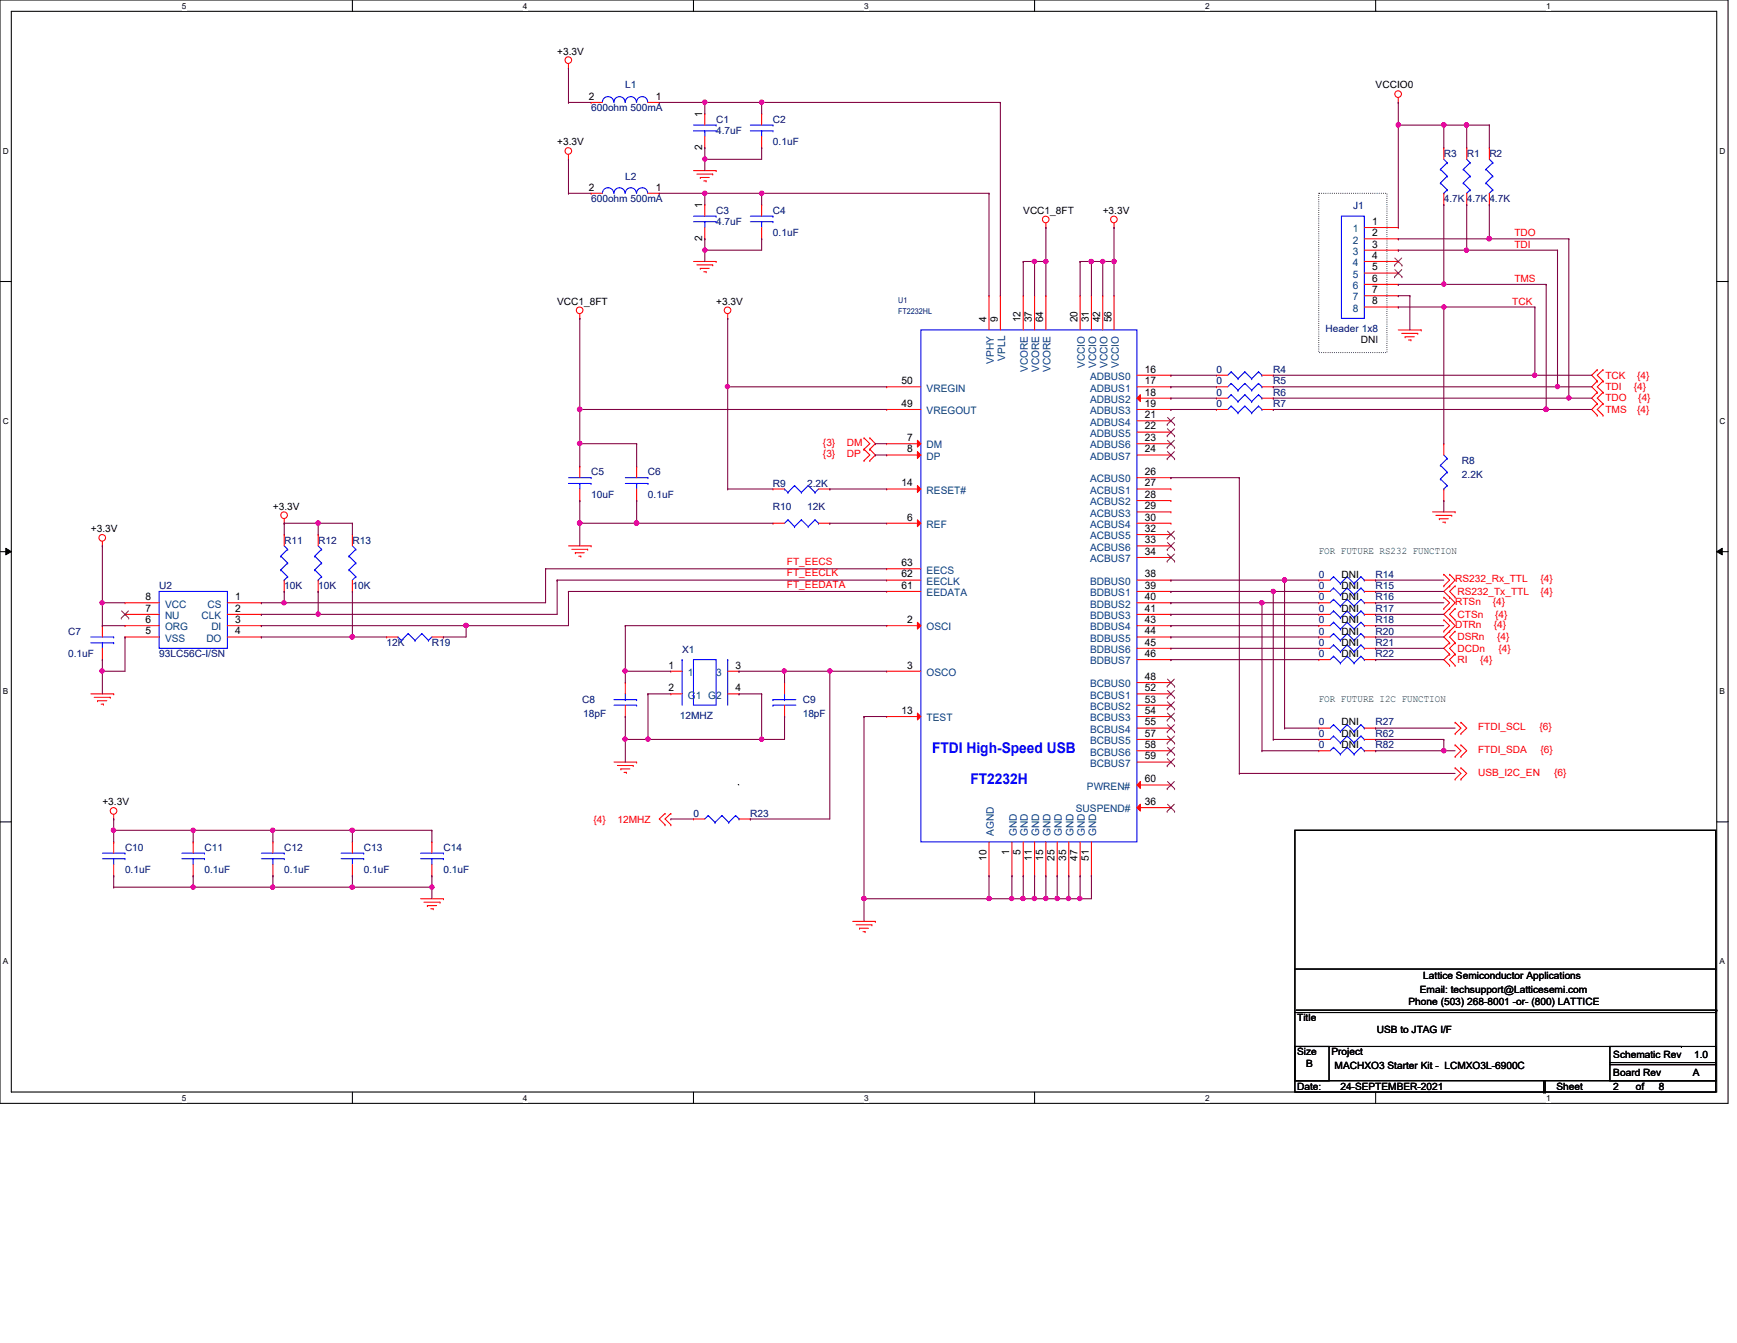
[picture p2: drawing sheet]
<svg xmlns="http://www.w3.org/2000/svg" width="279mm" height="216mm" viewBox="0 0 279 216" stroke-linecap="round" stroke-linejoin="round" font-family="sans-serif">
<defs><g id="words">
<g font-size="2.4" fill="#00f">
<text x="149.9" y="121.1">FTDI High-Speed USB</text>
<text x="156.1" y="126">FT2232H</text>
</g>
<g font-size="1.7">
<text x="94.7" y="16">2</text>
<text x="105.5" y="16">1</text>
<text x="112.9" y="18.8" transform="rotate(-90 112.9 18.8)">1</text>
<text x="112.9" y="24.1" transform="rotate(-90 112.9 24.1)">2</text>
<text x="94.7" y="30.6">2</text>
<text x="105.5" y="30.6">1</text>
<text x="112.9" y="33.5" transform="rotate(-90 112.9 33.5)">1</text>
<text x="112.9" y="38.7" transform="rotate(-90 112.9 38.7)">2</text>
<text x="220.7" y="36.2">1</text>
<text x="220.7" y="38">2</text>
<text x="220.7" y="39.8">3</text>
<text x="220.7" y="41.6">4</text>
<text x="220.7" y="43.5">5</text>
<text x="220.7" y="45.3">6</text>
<text x="220.7" y="47.1">7</text>
<text x="158.7" y="51.8" transform="rotate(-90 158.7 51.8)">4</text>
<text x="160.5" y="51.8" transform="rotate(-90 160.5 51.8)">9</text>
<text x="164.2" y="51.8" transform="rotate(-90 164.2 51.8)">12</text>
<text x="166" y="51.8" transform="rotate(-90 166 51.8)">37</text>
<text x="167.8" y="51.8" transform="rotate(-90 167.8 51.8)">64</text>
<text x="173.3" y="51.8" transform="rotate(-90 173.3 51.8)">20</text>
<text x="175.1" y="51.8" transform="rotate(-90 175.1 51.8)">31</text>
<text x="177" y="51.8" transform="rotate(-90 177 51.8)">42</text>
<text x="178.8" y="51.8" transform="rotate(-90 178.8 51.8)">56</text>
<text x="220.7" y="48.9">8</text>
<text x="184.1" y="59.9">16</text>
<text x="145" y="61.8">50</text>
<text x="145" y="65.4">49</text>
<text x="184.1" y="61.8">17</text>
<text x="184.1" y="63.6">18</text>
<text x="184.1" y="65.4">19</text>
<text x="145.9" y="70.9">7</text>
<text x="184.1" y="67.2">21</text>
<text x="184.1" y="69">22</text>
<text x="184.1" y="70.9">23</text>
<text x="145.9" y="72.7">8</text>
<text x="184.1" y="72.7">24</text>
<text x="184.1" y="76.4">26</text>
<text x="145" y="78.2">14</text>
<text x="145.9" y="83.7">6</text>
<text x="184.1" y="78.2">27</text>
<text x="184.1" y="80.1">28</text>
<text x="184.1" y="81.9">29</text>
<text x="184.1" y="83.7">30</text>
<text x="184.1" y="85.5">32</text>
<text x="184.1" y="87.3">33</text>
<text x="184.1" y="89.2">34</text>
<text x="145" y="91">63</text>
<text x="145" y="92.8">62</text>
<text x="145" y="94.7">61</text>
<text x="184.1" y="92.8">38</text>
<text x="184.1" y="94.7">39</text>
<text x="23.4" y="102">5</text>
<text x="23.4" y="100.2">6</text>
<text x="23.4" y="98.3">7</text>
<text x="23.4" y="96.5">8</text>
<text x="37.8" y="96.5">1</text>
<text x="37.8" y="98.3">2</text>
<text x="37.8" y="100.2">3</text>
<text x="37.8" y="102">4</text>
<text x="145.9" y="100.2">2</text>
<text x="184.1" y="96.5">40</text>
<text x="184.1" y="98.3">41</text>
<text x="184.1" y="100.2">43</text>
<text x="184.1" y="102">44</text>
<text x="107.5" y="107.5">1</text>
<text x="118.3" y="107.5">3</text>
<text x="145.9" y="107.5">3</text>
<text x="184.1" y="103.8">45</text>
<text x="184.1" y="105.6">46</text>
<text x="107.5" y="111.1">2</text>
<text x="118.3" y="111.1">4</text>
<text x="184.1" y="109.3">48</text>
<text x="184.1" y="111.1">52</text>
<text x="184.1" y="112.9">53</text>
<text x="145" y="114.8">13</text>
<text x="184.1" y="114.8">54</text>
<text x="184.1" y="116.6">55</text>
<text x="184.1" y="118.4">57</text>
<text x="184.1" y="125.8">60</text>
<text x="184.1" y="120.3">58</text>
<text x="184.1" y="122.1">59</text>
<text x="184.1" y="129.4">36</text>
<text x="162.3" y="137.5" transform="rotate(-90 162.3 137.5)">1</text>
<text x="164.2" y="137.5" transform="rotate(-90 164.2 137.5)">5</text>
<text x="158.7" y="138.4" transform="rotate(-90 158.7 138.4)">10</text>
<text x="166" y="138.4" transform="rotate(-90 166 138.4)">11</text>
<text x="167.8" y="138.4" transform="rotate(-90 167.8 138.4)">15</text>
<text x="169.6" y="138.4" transform="rotate(-90 169.6 138.4)">25</text>
<text x="171.5" y="138.4" transform="rotate(-90 171.5 138.4)">35</text>
<text x="173.3" y="138.4" transform="rotate(-90 173.3 138.4)">47</text>
<text x="175.1" y="138.4" transform="rotate(-90 175.1 138.4)">51</text>
</g>
<g font-size="1.7" fill="#004080">
<text x="217.6" y="37.3">1</text>
<text x="217.6" y="39.2">2</text>
<text x="217.6" y="41">3</text>
<text x="217.6" y="42.8">4</text>
<text x="217.6" y="44.7">5</text>
<text x="217.6" y="46.5">6</text>
<text x="217.6" y="48.3">7</text>
<text x="217.6" y="50.1">8</text>
<text x="159.9" y="58.5" transform="rotate(-90 159.9 58.5)">VPHY</text>
<text x="161.7" y="58" transform="rotate(-90 161.7 58)">VPLL</text>
<text x="165.4" y="59.8" transform="rotate(-90 165.4 59.8)">VCORE</text>
<text x="167.2" y="59.8" transform="rotate(-90 167.2 59.8)">VCORE</text>
<text x="169" y="59.8" transform="rotate(-90 169 59.8)">VCORE</text>
<text x="174.5" y="59.2" transform="rotate(-90 174.5 59.2)">VCCIO</text>
<text x="176.3" y="59.2" transform="rotate(-90 176.3 59.2)">VCCIO</text>
<text x="178.1" y="59.2" transform="rotate(-90 178.1 59.2)">VCCIO</text>
<text x="180" y="59.2" transform="rotate(-90 180 59.2)">VCCIO</text>
<text x="149.1" y="62.9">VREGIN</text>
<text x="175.3" y="61.1">ADBUS0</text>
<text x="175.3" y="62.9">ADBUS1</text>
<text x="175.3" y="64.8">ADBUS2</text>
<text x="149.1" y="66.6">VREGOUT</text>
<text x="175.3" y="66.6">ADBUS3</text>
<text x="175.3" y="68.4">ADBUS4</text>
<text x="175.3" y="70.2">ADBUS5</text>
<text x="149.1" y="72.1">DM</text>
<text x="149.1" y="73.9">DP</text>
<text x="175.3" y="72.1">ADBUS6</text>
<text x="175.3" y="73.9">ADBUS7</text>
<text x="175.3" y="77.6">ACBUS0</text>
<text x="149.1" y="79.4">RESET#</text>
<text x="175.3" y="79.4">ACBUS1</text>
<text x="175.3" y="81.2">ACBUS2</text>
<text x="175.3" y="83.1">ACBUS3</text>
<text x="149.1" y="84.9">REF</text>
<text x="175.3" y="84.9">ACBUS4</text>
<text x="175.3" y="86.7">ACBUS5</text>
<text x="175.3" y="88.5">ACBUS6</text>
<text x="149.1" y="92.2">EECS</text>
<text x="149.1" y="94">EECLK</text>
<text x="149.1" y="95.8">EEDATA</text>
<text x="175.3" y="90.4">ACBUS7</text>
<text x="175.3" y="94">BDBUS0</text>
<text x="175.3" y="95.8">BDBUS1</text>
<text x="26.5" y="101.3">ORG</text>
<text x="26.5" y="99.5">NU</text>
<text x="26.5" y="97.7">VCC</text>
<text x="32.4" y="99.5">CLK</text>
<text x="33.4" y="97.7">CS</text>
<text x="34" y="101.3">DI</text>
<text x="149.1" y="101.3">OSCI</text>
<text x="175.3" y="97.7">BDBUS2</text>
<text x="175.3" y="99.5">BDBUS3</text>
<text x="175.3" y="101.3">BDBUS4</text>
<text x="26.5" y="103.2">VSS</text>
<text x="33.2" y="103.2">DO</text>
<text x="175.3" y="103.2">BDBUS5</text>
<text x="175.3" y="105">BDBUS6</text>
<text x="175.3" y="106.8">BDBUS7</text>
<text x="110.7" y="108.7">1</text>
<text x="110.7" y="112.3">G1 G2</text>
<text x="115.2" y="108.7">3</text>
<text x="149.1" y="108.7">OSCO</text>
<text x="175.3" y="110.5">BCBUS0</text>
<text x="175.3" y="112.3">BCBUS1</text>
<text x="149.1" y="116">TEST</text>
<text x="175.3" y="114.1">BCBUS2</text>
<text x="175.3" y="116">BCBUS3</text>
<text x="175.3" y="117.8">BCBUS4</text>
<text x="175.3" y="119.6">BCBUS5</text>
<text x="175.3" y="121.5">BCBUS6</text>
<text x="175.3" y="123.3">BCBUS7</text>
<text x="173.1" y="130.6">SUSPEND#</text>
<text x="174.8" y="127">PWREN#</text>
<text x="159.9" y="134.4" transform="rotate(-90 159.9 134.4)">AGND</text>
<text x="163.5" y="134.4" transform="rotate(-90 163.5 134.4)">GND</text>
<text x="165.4" y="134.4" transform="rotate(-90 165.4 134.4)">GND</text>
<text x="167.2" y="134.4" transform="rotate(-90 167.2 134.4)">GND</text>
<text x="169" y="134.4" transform="rotate(-90 169 134.4)">GND</text>
<text x="170.8" y="134.4" transform="rotate(-90 170.8 134.4)">GND</text>
<text x="172.7" y="134.4" transform="rotate(-90 172.7 134.4)">GND</text>
<text x="174.5" y="134.4" transform="rotate(-90 174.5 134.4)">GND</text>
<text x="176.3" y="134.4" transform="rotate(-90 176.3 134.4)">GND</text>
</g>
<g font-size="1.6">
<text x="89.6" y="8.8">+3.3V</text>
<text x="221.3" y="14.2">VCCIO0</text>
<text x="89.6" y="23.4">+3.3V</text>
<text x="164.6" y="34.3">VCC1_8FT</text>
<text x="177.4" y="34.3">+3.3V</text>
<text x="89.6" y="49">VCC1_8FT</text>
<text x="115.2" y="49">+3.3V</text>
<text x="218.9" y="55.2">DNI</text>
<text x="43.9" y="81.9">+3.3V</text>
<text x="14.6" y="85.6">+3.3V</text>
<text x="215.8" y="94.7">DNI</text>
<text x="215.8" y="92.9">DNI</text>
<text x="215.8" y="96.5">DNI</text>
<text x="215.8" y="98.3">DNI</text>
<text x="215.8" y="100.2">DNI</text>
<text x="215.8" y="105.7">DNI</text>
<text x="215.8" y="102">DNI</text>
<text x="215.8" y="103.8">DNI</text>
<text x="215.8" y="118.5">DNI</text>
<text x="215.8" y="116.6">DNI</text>
<text x="215.8" y="120.3">DNI</text>
<text x="16.5" y="129.5">+3.3V</text>
<text x="226.6" y="161.6">Phone (503) 268-8001 -or- (800) LATTICE</text>
<text x="228.4" y="159.6">Email: techsupport@Latticesemi.com</text>
<text x="228.9" y="157.4">Lattice Semiconductor Applications</text>
<text x="208.7" y="164.2">Title</text>
<text x="221.4" y="166">USB to JTAG I/F</text>
<text x="208.7" y="169.7">Size</text>
<text x="210.1" y="171.5">B</text>
<text x="214.2" y="169.7">Project</text>
<text x="214.7" y="171.9">MACHXO3 Starter Kit - LCMXO3L-6900C</text>
<text x="259.5" y="173">Board Rev</text>
<text x="259.5" y="170.1">Schematic Rev</text>
<text x="272.3" y="173">A</text>
<text x="272.5" y="170.1">1.0</text>
<text x="208.7" y="175.2">Date:</text>
<text x="215.6" y="175.2">24-SEPTEMBER-2021</text>
<text x="250.4" y="175.2">Sheet</text>
<text x="259.5" y="175.2">2</text>
<text x="263.1" y="175.2">of</text>
<text x="266.8" y="175.2">8</text>
</g>
<g font-size="1.6" fill="#000080">
<text x="95.1" y="17.9">600ohm 500mA</text>
<text x="100.6" y="14.2">L1</text>
<text x="115.2" y="19.7">C1</text>
<text x="115.2" y="21.5">4.7uF</text>
<text x="124.3" y="19.7">C2</text>
<text x="124.3" y="23.4">0.1uF</text>
<text x="100.6" y="28.9">L2</text>
<text x="232.2" y="25.2">R3</text>
<text x="235.9" y="25.2">R1</text>
<text x="239.6" y="25.2">R2</text>
<text x="95.1" y="32.5">600ohm 500mA</text>
<text x="115.2" y="34.3">C3</text>
<text x="124.3" y="34.3">C4</text>
<text x="217.6" y="33.6">J1</text>
<text x="232.2" y="32.5">4.7K 4.7K 4.7K</text>
<text x="115.2" y="36.2">4.7uF</text>
<text x="124.3" y="38">0.1uF</text>
<text x="213.2" y="53.4">Header 1x8</text>
<text x="195.7" y="59.9">0</text>
<text x="204.8" y="59.9">R4</text>
<text x="195.7" y="63.6">0</text>
<text x="195.7" y="61.8">0</text>
<text x="195.7" y="65.4">0</text>
<text x="204.8" y="63.6">R6</text>
<text x="204.8" y="61.8">R5</text>
<text x="204.8" y="65.4">R7</text>
<text x="95.1" y="76.4">C5</text>
<text x="104.2" y="76.4">C6</text>
<text x="235.2" y="74.6">R8</text>
<text x="235.2" y="76.8">2.2K</text>
<text x="95.1" y="80.1">10uF</text>
<text x="104.2" y="80.1">0.1uF</text>
<text x="124.3" y="78.2">R9</text>
<text x="124.3" y="81.9">R10</text>
<text x="129.8" y="81.9">12K</text>
<text x="129.8" y="78.2">2.2K</text>
<text x="45.7" y="87.4">R11</text>
<text x="51.2" y="87.4">R12</text>
<text x="56.7" y="87.4">R13</text>
<text x="25.6" y="94.7">U2</text>
<text x="45.7" y="94.7">10K</text>
<text x="51.2" y="94.7">10K</text>
<text x="56.7" y="94.7">10K</text>
<text x="212.1" y="94.7">0</text>
<text x="212.1" y="92.9">0</text>
<text x="221.3" y="94.7">R15</text>
<text x="221.3" y="92.9">R14</text>
<text x="212.1" y="96.5">0</text>
<text x="212.1" y="98.3">0</text>
<text x="212.1" y="100.2">0</text>
<text x="221.3" y="96.5">R16</text>
<text x="221.3" y="98.3">R17</text>
<text x="221.3" y="100.2">R18</text>
<text x="11" y="102">C7</text>
<text x="11" y="105.7">0.1uF</text>
<text x="25.6" y="105.7">93LC56C-I/SN</text>
<text x="62.2" y="103.8">12K</text>
<text x="69.5" y="103.8">R19</text>
<text x="109.7" y="104.9">X1</text>
<text x="212.1" y="105.7">0</text>
<text x="212.1" y="102">0</text>
<text x="212.1" y="103.8">0</text>
<text x="221.3" y="105.7">R22</text>
<text x="221.3" y="102">R20</text>
<text x="221.3" y="103.8">R21</text>
<text x="93.6" y="113">C8</text>
<text x="129.1" y="113">C9</text>
<text x="93.8" y="115.2">18pF</text>
<text x="109.3" y="115.5">12MHZ</text>
<text x="129.1" y="115.2">18pF</text>
<text x="212.1" y="118.5">0</text>
<text x="212.1" y="116.6">0</text>
<text x="221.3" y="118.5">R62</text>
<text x="221.3" y="116.6">R27</text>
<text x="212.1" y="120.3">0</text>
<text x="221.3" y="120.3">R82</text>
<text x="111.5" y="131.3">0</text>
<text x="120.7" y="131.3">R23</text>
<text x="20.1" y="136.8">C10</text>
<text x="32.9" y="136.8">C11</text>
<text x="45.7" y="136.8">C12</text>
<text x="58.5" y="136.8">C13</text>
<text x="71.3" y="136.8">C14</text>
<text x="20.1" y="140.4">0.1uF</text>
<text x="32.9" y="140.4">0.1uF</text>
<text x="45.7" y="140.4">0.1uF</text>
<text x="58.5" y="140.4">0.1uF</text>
<text x="71.3" y="140.4">0.1uF</text>
</g>
<g font-size="1.6" fill="#f00">
<text x="243.6" y="38">TDO</text>
<text x="243.6" y="39.8">TDI</text>
<text x="243.6" y="45.3">TMS</text>
<text x="243.2" y="49">TCK</text>
<text x="258.2" y="60.9">TCK</text>
<text x="258.2" y="62.7">TDI</text>
<text x="258.2" y="64.5">TDO</text>
<text x="262.8" y="62.7">{4}</text>
<text x="263.4" y="60.9">{4}</text>
<text x="263.5" y="64.5">{4}</text>
<text x="132.4" y="71.7">{3}</text>
<text x="136.2" y="71.7">DM</text>
<text x="258.2" y="66.3">TMS</text>
<text x="263.4" y="66.3">{4}</text>
<text x="132.4" y="73.5">{3}</text>
<text x="136.2" y="73.5">DP</text>
<text x="126.6" y="90.8">FT_EECS</text>
<text x="126.6" y="92.7">FT_EECLK</text>
<text x="126.6" y="94.5">FT_EEDATA</text>
<text x="234.1" y="93.6">RS232_Rx_TTL</text>
<text x="234.4" y="95.6">RS232_Tx_TTL</text>
<text x="247.8" y="93.6">{4}</text>
<text x="247.8" y="95.6">{4}</text>
<text x="234.1" y="97.2">RTSn</text>
<text x="234.1" y="100.9">DTRn</text>
<text x="234.4" y="99.3">CTSn</text>
<text x="240.1" y="97.2">{4}</text>
<text x="240.3" y="100.9">{4}</text>
<text x="240.5" y="99.3">{4}</text>
<text x="234.4" y="102.9">DSRn</text>
<text x="234.4" y="104.8">DCDn</text>
<text x="234.4" y="106.6">RI</text>
<text x="238.1" y="106.6">{4}</text>
<text x="240.8" y="102.9">{4}</text>
<text x="241" y="104.8">{4}</text>
<text x="237.7" y="117.4">FTDI_SCL</text>
<text x="247.6" y="117.4">{6}</text>
<text x="237.7" y="121">FTDI_SDA</text>
<text x="237.7" y="124.7">USB_I2C_EN</text>
<text x="247.8" y="121">{6}</text>
<text x="250" y="124.7">{6}</text>
<text x="95.5" y="132.4">{4}</text>
<text x="99.3" y="132.4">12MHZ</text>
</g>
<g font-size="1.6" fill="#008000">
<text x="212.1" y="89">FOR FUTURE RS232 FUNCTION</text>
<text x="212.1" y="112.8">FOR FUTURE I2C FUNCTION</text>
</g>
<g font-size="1.3">
<text x="29.3" y="1.4">5</text>
<text x="84.1" y="1.4">4</text>
<text x="139" y="1.4">3</text>
<text x="193.8" y="1.4">2</text>
<text x="248.7" y="1.4">1</text>
<text x=".5" y="24.7">D</text>
<text x="276.6" y="24.7">D</text>
<text x=".5" y="68.2">C</text>
<text x="276.6" y="68.2">C</text>
<text x=".5" y="111.6">B</text>
<text x="276.6" y="111.6">B</text>
<text x=".5" y="155">A</text>
<text x="276.6" y="155">A</text>
<text x="29.3" y="177">5</text>
<text x="84.1" y="177">4</text>
<text x="139" y="177">3</text>
<text x="193.8" y="177">2</text>
<text x="248.7" y="177">1</text>
</g>
<g font-size="1.3" fill="#000080">
<text x="144.5" y="50.5">FT2232HL</text>
<text x="144.5" y="48.7">U1</text>
</g>
</g></defs>
<path d="M0 0h278v177.4h-278zM1.8 1.8h274.3v173.8h-274.3z" fill="none" stroke="#000" stroke-width=".17"/>
<g fill="#fff">
<path d="M29.3 .2h.7v1.5h-.7z"/>
<path d="M29.3 175.8h.7v1.4h-.7z"/>
</g>
<path d="M56.7 0v1.8M56.7 175.6v1.8" fill="none" stroke="#000" stroke-width=".17"/>
<g fill="#fff">
<path d="M84.1 .2h.7v1.5h-.7z"/>
<path d="M84.1 175.8h.7v1.4h-.7z"/>
</g>
<path d="M111.5 0v1.8M111.5 175.6v1.8" fill="none" stroke="#000" stroke-width=".17"/>
<g fill="#fff">
<path d="M139 .2h.7v1.5h-.7z"/>
<path d="M139 175.8h.7v1.4h-.7z"/>
</g>
<path d="M166.4 0v1.8M166.4 175.6v1.8" fill="none" stroke="#000" stroke-width=".17"/>
<g fill="#fff">
<path d="M193.8 .2h.8v1.5h-.8z"/>
<path d="M193.8 175.8h.8v1.4h-.8z"/>
</g>
<path d="M221.3 0v1.8M221.3 175.6v1.8" fill="none" stroke="#000" stroke-width=".17"/>
<g fill="#fff">
<path d="M248.7 .2h.7v1.5h-.7z"/>
<path d="M248.7 175.8h.7v1.4h-.7z"/>
<path d="M.5 23.5h.9v1.5h-.9z"/>
<path d="M276.6 23.5h.9v1.5h-.9z"/>
<path d="M.5 67h.9v1.5h-.9z"/>
<path d="M276.6 67h.9v1.5h-.9z"/>
</g>
<path d="M0 45.3h1.8M276.1 45.3h1.9" fill="none" stroke="#000" stroke-width=".17"/>
<g fill="#fff">
<path d="M.5 110.4h.8v1.5h-.8z"/>
<path d="M276.6 110.4h.9v1.5h-.9z"/>
</g>
<path d="M0 88.7h1.8M276.1 88.7h1.9" fill="none" stroke="#000" stroke-width=".17"/>
<path d="M.9 88.1l.9 .6-.9 .5zM276.1 88.7l.9-.6v1.1z" fill="#000"/>
<path d="M.9 88.1l.9 .6-.9 .5zM276.1 88.7l.9-.6v1.1z" fill="none" stroke="#000" stroke-width=".16"/>
<g fill="#fff">
<path d="M.5 153.8h.8v1.5h-.8z"/>
<path d="M276.6 153.8h.9v1.5h-.9z"/>
</g>
<g fill="none" stroke="#000" stroke-width=".17">
<path d="M0 132.1h1.8M118.7 126.1l.1 .1M208.3 133.5h67.7v42.1h-67.7zM276.1 132.1h1.9M208.3 155.8h67.7M276 155.8h.1M208.3 168.2h5.5v5.5h-5.5zM208.3 173.7h67.7M208.3 162.8h67.7M208.3 168.2h62.2M208.5 162.4h67.6M248.3 175.6h.1"/>
<path d="M248.3 173.7v1.9M248.5 175.6h.1M248.5 173.7v1.9M259 168.2h17v5.5h-17zM259 171.2h17M259 170.8h17M270.5 168.2h.1M276 173.7h.1M276 162.8h.1M276 171.2h.1M276 170.8h.1M276.1 162.4h.1"/>
</g>
<path d="M212.1 31.1h11v25.6h-11z" fill="none" stroke="#000" stroke-width=".17" stroke-dasharray="0 .3"/>
<g fill="none" stroke="#f00" stroke-width=".17">
<path d="M91.4 11h.1M91.4 10.2v.8M95.1 16.5h.1M95.1 16.5h1.8M104.2 16.5h1.8M106 16.5h.1M113.4 18.3h.1M113.4 18.3v1.8M122.5 18.3h.1M122.5 18.3v1.8M224.9 16.5h.1M224.9 15.7v.8"/>
<path d="M91.4 25.6h.1M91.4 24.8v.8M95.1 31.1h.1M95.1 31.1h1.8M104.2 31.1h1.8M106 31.1h.1M111.5 27.4h3.7M112.1 28h2.5M112.6 28.5h.1M112.6 28.5h1.5M113.2 29.1h.4M113.4 32.9h.1"/>
<path d="M113.4 38.4h.1M113.4 23.7h.1M113.4 21.9v1.8M113.4 32.9v1.9M113.4 36.6v1.8M113.6 29.1h.1M114.6 28h.1M115.2 27.4h.1M122.5 32.9h.1M122.5 38.4h.1M122.5 23.7h.1M122.5 21.9v1.8"/>
<path d="M122.5 32.9v1.9M122.5 36.6v1.8M168.2 36.6h.1M168.2 35.9v.7M179.2 36.6h.1M179.2 35.9v.7M219.5 36.6h5.4M219.5 38.4h5.4M224.9 36.6h.1M224.9 38.4h.1M232.2 32.9h.1M232.2 23.7h.1"/>
<path d="M232.2 23.7v1.9M232.2 31.1v1.8M239.6 32.9h.1M239.6 23.7h.1M239.6 23.7v1.9M239.6 31.1v1.8M93.3 51.2h.1M93.3 50.5v.7M111.5 42h3.7M112.1 42.6h2.5M112.6 43.1h.1M112.6 43.1h1.5"/>
<path d="M113.2 43.7h.4M113.6 43.7h.1M114.6 42.6h.1M115.2 42h.1M117.1 51.2h.1M117.1 50.5v.7M219.5 42h5.4M219.5 40.2h5.4M219.5 43.9h5.4M219.5 45.7h5.4M219.5 47.5h5.4M219.5 49.4h5.4"/>
<path d="M224.9 40.2h.1M224.9 42h.1M224.9 43.9h.1M224.9 45.7h.1M224.9 47.5h.1M224.9 49.4h.1M224.9 53h3.7M225.5 53.6h2.5M226 54.1h.1M226 54.1h1.5M226.6 54.7h.3M226.9 54.7h.1"/>
<path d="M228 53.6h.1M228.6 53h.1M256.9 59.4h.1M256.9 59.4l-.9 .9 .9 1M257.9 59.4h.1M257.9 59.4l-1 .9 1 1M93.3 75h.1M93.3 75v1.8M93.3 78.6v1.9M124.3 78.6h.1M124.3 78.6h1.9M131.7 78.6h1.8"/>
<path d="M133.5 78.6h.1M139 70.4h.1M139 72.2h.1M139 74h.1M139 70.4l.9 .9-.9 .9M139 72.2l.9 1-.9 .8M139.9 72.2h.1M139.9 70.4h.1M139.9 74h.1M139.9 70.4l.9 .9-.9 .9M139.9 72.2l.9 1-.9 .8M142.6 62.2h.1"/>
<path d="M142.6 65.8h.1M142.6 62.2h5.5M142.6 65.8h5.5M195.7 64h.1M195.7 62.2h.1M195.7 60.3h.1M195.7 65.8h.1M195.7 64h1.8M195.7 62.2h1.8M195.7 60.3h1.8M195.7 65.8h1.8M203 64h1.8"/>
<path d="M203 62.2h1.8M203 60.3h1.8M203 65.8h1.8M204.8 64h.1M204.8 62.2h.1M204.8 60.3h.1M204.8 65.8h.1M232.2 71.3h.1M232.2 71.3v1.9M232.2 78.6v1.9M256.9 61.3h.1M256.9 63.1h.1"/>
<path d="M256.9 64.9h.1M256.9 66.8h.1M256.9 61.3l-.9 .9 .9 .9M256.9 63.1l-.9 .9 .9 .9M256.9 64.9l-.9 .9 .9 1M257.9 61.3h.1M257.9 63.1h.1M257.9 64.9h.1M257.9 66.8h.1M257.9 61.3l-1 .9 1 .9M257.9 63.1l-1 .9 1 .9M257.9 64.9l-1 .9 1 1"/>
<path d="M16.5 87.8h.1M16.5 87v.8M45.7 84.1h.1M45.7 85.9h.1M45.7 95.1h.1M45.7 83.4v.7M45.7 85.9v1.9M45.7 93.3v1.8M51.2 85.9h.1M51.2 95.1h.1M51.2 85.9v1.9M51.2 93.3v1.8"/>
<path d="M56.7 85.9h.1M56.7 95.1h.1M56.7 85.9v1.9M56.7 93.3v1.8M91.4 87.8h3.7M92 88.3h2.5M92.5 88.9h.1M92.5 88.9h1.5M93.1 89.4h.3M93.3 80.5h.1M93.4 89.4h.1M94.5 88.3h.1"/>
<path d="M95.1 87.8h.1M124.3 84.1h.1M124.3 84.1h1.9M131.7 84.1h1.8M133.5 84.1h.1M212.1 95.1h.1M212.1 93.3h.1M212.1 96.9h.1M212.1 98.8h.1M212.1 95.1h1.9M212.1 93.3h1.9M212.1 96.9h1.9"/>
<path d="M212.1 98.8h1.9M219.5 95.1h1.8M219.5 93.3h1.8M219.5 96.9h1.8M219.5 98.8h1.8M221.3 95.1h.1M221.3 93.3h.1M221.3 96.9h.1M221.3 98.8h.1M230.4 82.3h3.7M231 82.8h2.5M231.5 83.4h.1"/>
<path d="M231.5 83.4h1.5M232.1 83.9h.4M232.2 94.2h.1M232.2 92.3h.1M232.2 97.8h.1M232.2 96h.1M232.2 99.7h.1M232.2 80.5h.1M232.2 92.3l1 1-1 .9M232.2 96l1 .9-1 .9M232.2 99.7l1 .9-1 .9M232.5 83.9h.1"/>
<path d="M233.2 94.2h.1M233.2 92.3h.1M233.2 96h.1M233.2 97.8h.1M233.2 99.7h.1M233.2 92.3l.9 1-.9 .9M233.2 94.2l-1 .9 1.9 1.8-.9 .9M233.2 99.7l.9 .9-1.9 1.8 1 .9M233.2 97.8l-1 1 1 .9M233.5 82.8h.1M234.1 82.3h.1M234.1 96h.1"/>
<path d="M234.1 94.2h.1M234.1 99.7h.1M234.1 97.8h.1M234.1 94.2l-.9 .9 .9 .9M234.1 97.8l-.9 1 .9 .9M14.6 111.5h3.7M15.2 112.1h2.5M15.7 112.6h.1M15.7 112.6h1.5M16.3 113.2h.3M16.5 100.6h.1M16.5 106h.1"/>
<path d="M16.5 100.6v1.8M16.5 104.2v1.8M16.6 113.2h.1M17.7 112.1h.1M18.3 111.5h.1M62.2 102.4h.1M62.2 102.4h1.8M69.5 102.4h1.8M71.3 102.4h.1M100.6 115.2h.1M100.6 109.7h.1M100.6 109.7v1.8"/>
<path d="M100.6 113.4v1.8M107.9 107.9h.1M107.9 111.5h.1M107.9 111.5h1.8M107.9 107.9h1.8M117.1 111.5h1.8M117.1 107.9h1.8M118.9 107.9h.1M118.9 111.5h.1M212.1 106h.1M212.1 118.9h.1M212.1 100.6h.1"/>
<path d="M212.1 102.4h.1M212.1 117.1h.1M212.1 104.2h.1M212.1 102.4h1.9M212.1 106h1.9M212.1 118.9h1.9M212.1 100.6h1.9M212.1 117.1h1.9M212.1 104.2h1.9M219.5 102.4h1.8M219.5 106h1.8M219.5 118.9h1.8"/>
<path d="M219.5 100.6h1.8M219.5 117.1h1.8M219.5 104.2h1.8M221.3 106h.1M221.3 118.9h.1M221.3 100.6h.1M221.3 102.4h.1M221.3 117.1h.1M221.3 104.2h.1M232.2 101.5h.1M233.2 101.5h.1M233.2 103.3h.1"/>
<path d="M233.2 105.2h.1M233.2 107h.1M233.2 103.3l-1 .9 1 1M233.2 105.2l-1 .8 1 1M234.1 103.3h.1M234.1 101.5h.1M234.1 105.2h.1M234.1 107h.1M234.1 117.9h.1M234.1 116.1h.1M234.1 119.8h.1M234.1 101.5l-.9 .9 .9 .9"/>
<path d="M234.1 103.3l-.9 .9 .9 1M234.1 105.2l-.9 .8 .9 1M234.1 116.1l.9 1-.9 .8M234.1 119.8l.9 .9-.9 .9M235 117.9h.1M235 116.1h.1M235 119.8h.1M235 116.1l.9 1-.9 .8M235 119.8l.9 .9-.9 .9M18.3 131.7h.1M18.3 135.3h.1M18.3 130.9v.8"/>
<path d="M18.3 135.3v1.9M18.3 139v1.8M31.1 135.3h.1M31.1 135.3v1.9M31.1 139v1.8M43.9 135.3h.1M43.9 135.3v1.9M43.9 139v1.8M56.7 135.3h.1M56.7 135.3v1.9M56.7 139v1.8M69.5 135.3h.1"/>
<path d="M69.5 135.3v1.9M69.5 139v1.8M98.8 122.5h3.6M99.3 123.1h2.6M99.9 123.6h.1M99.9 123.6h1.4M100.4 124.2h.4M100.8 124.2h.1M101.9 123.1h.1M102.4 122.5h.1M107 130.8h.1M107 132.6h.1"/>
<path d="M107 130.8l-1 .9 1 .9M107.9 130.8h.1M107.9 132.6h.1M107.9 130.8l-.9 .9 .9 .9M111.5 131.7h.1M111.5 131.7h1.9M118.9 131.7h1.8M120.7 131.7h.1M212.1 120.7h.1M212.1 120.7h1.9M219.5 120.7h1.8M221.3 120.7h.1"/>
<path d="M234.1 121.6h.1M234.1 125.3h.1M234.1 123.4h.1M234.1 123.4l.9 .9-.9 1M235 121.6h.1M235 125.3h.1M235 123.4h.1M235 123.4l.9 .9-.9 1M18.3 140.8h.1M31.1 140.8h.1M43.9 140.8h.1M56.7 140.8h.1"/>
<path d="M67.6 144.5h3.7M68.2 145h2.6M68.7 145.6h.1M68.7 145.6h1.5M69.3 146.1h.4M69.5 140.8h.1M69.7 146.1h.1M70.8 145h.1M71.3 144.5h.1M137.2 148.1h3.6M137.7 148.7h2.6M138.3 149.2h.1"/>
<path d="M138.3 149.2h1.4M138.8 149.8h.3M139.1 149.8h.1M140.3 148.7h.1M140.8 148.1h.1"/>
<circle cx="91.4" cy="9.7" r=".54"/>
<circle cx="224.9" cy="15.1" r=".54"/>
<circle cx="91.4" cy="24.3" r=".54"/>
<circle cx="168.2" cy="35.3" r=".54"/>
<circle cx="179.2" cy="35.3" r=".54"/>
<circle cx="93.2" cy="49.9" r=".54"/>
<circle cx="117" cy="49.9" r=".54"/>
<circle cx="16.4" cy="86.5" r=".54"/>
<circle cx="45.7" cy="82.8" r=".54"/>
<circle cx="18.3" cy="130.4" r=".54"/>
</g>
<g fill="none" stroke="#00f" stroke-width=".17">
<path d="M98.7 16.4a.91 .91 0 0 0-.9-.9 .91 .91 0 0 0-.9 1M100.5 16.4a.89 .89 0 0 0-.9-.9 .89 .89 0 0 0-.8 1M102.4 16.4a.89 .89 0 0 0-.9-.9 .89 .89 0 0 0-.9 1M104.2 16.4a.89 .89 0 0 0-.9-.9 .89 .89 0 0 0-.9 1M96.9 31.1a.91 .91 0 0 1 .9-.9 .91 .91 0 0 1 .9 .9M98.8 31.1a.89 .89 0 0 1 .9-.9 .89 .89 0 0 1 .8 .9M100.6 31.1a.89 .89 0 0 1 .9-.9 .89 .89 0 0 1 .9 .9M102.4 31.1a.89 .89 0 0 1 .9-.9 .89 .89 0 0 1 .9 .9M111.5 34.8h3.7M111.5 35.6h3.7M111.5 20.1h3.7M111.5 21h3.7"/>
<path d="M113.4 35.6h.1M113.4 21h.1M113.4 21v.9M113.4 35.6v1M115.2 34.8h.1M115.2 35.6h.1M115.2 20.1h.1M115.2 21h.1M120.7 34.8h3.6M120.7 35.6h3.6M120.7 20.1h3.6M120.7 21h3.6"/>
<path d="M122.5 35.6h.1M122.5 21h.1M122.5 21v.9M122.5 35.6v1M124.3 34.8h.1M124.3 35.6h.1M124.3 20.1h.1M124.3 21h.1M215.8 34.8h3.7v16.4h-3.7zM231.7 27.2h.1M231.7 29.4h.1M231.7 27.2l1.1 1.1"/>
<path d="M231.7 29.4l1.1 1.1M232.2 31.1h.1M232.2 25.6l.6 .6M232.8 26.2h.1M232.8 28.3h.1M232.8 30.5h.1M232.8 26.2l-1.1 1M232.8 28.3l-1.1 1.1M232.8 30.5l-.6 .6M239 27.2h.1M239 29.4h.1M239 27.2l1.1 1.1"/>
<path d="M239 29.4l1.1 1.1M239.6 31.1h.1M239.6 25.6l.5 .6M240.1 26.2h.1M240.1 28.3h.1M240.1 30.5h.1M240.1 26.2l-1.1 1M240.1 28.3l-1.1 1.1M240.1 30.5l-.5 .6M148.1 53h34.8v82.3h-34.8zM198 59.8h.1M198 59.8l-.5 .5"/>
<path d="M198 59.8l1.1 1.1M200.2 59.8h.1M200.2 59.8l-1.1 1.1M200.2 59.8l1.1 1.1M202.4 59.8h.1M202.4 59.8l-1.1 1.1M202.4 59.8l.6 .5M91.4 76.8h3.7M91.4 77.7h3.7M93.3 77.7h.1M93.3 77.7v.9M95.1 76.8h.1"/>
<path d="M95.1 77.7h.1M126.2 78.6h.1M126.2 78.6l.5 .6M126.7 79.2h.1M127.8 78.1h.1M127.8 78.1l1.1 1.1M127.8 78.1l-1.1 1.1M128.9 79.2h.1M130 78.1h.1M130 78.1l1.1 1.1M130 78.1l-1.1 1.1M131.1 79.2h.1"/>
<path d="M131.7 78.6l-.6 .6M198 63.5h.1M198 61.6h.1M198 65.3h.1M198 65.3l-.5 .5M198 63.5l-.5 .5M198 63.5l1.1 1.1M198 61.6l-.5 .6M198 61.6l1.1 1.1M198 65.3l1.1 1.1M199.1 64.6h.1M199.1 62.7h.1"/>
<path d="M199.1 60.9h.1M199.1 66.4h.1M200.2 63.5h.1M200.2 61.6h.1M200.2 65.3h.1M200.2 63.5l-1.1 1.1M200.2 63.5l1.1 1.1M200.2 61.6l-1.1 1.1M200.2 61.6l1.1 1.1M200.2 65.3l-1.1 1.1M200.2 65.3l1.1 1.1M201.3 64.6h.1"/>
<path d="M201.3 62.7h.1M201.3 60.9h.1M201.3 66.4h.1M202.4 63.5h.1M202.4 61.6h.1M202.4 65.3h.1M202.4 63.5l-1.1 1.1M202.4 63.5l.6 .5M202.4 61.6l-1.1 1.1M202.4 61.6l.6 .6M202.4 65.3l-1.1 1.1M202.4 65.3l.6 .5"/>
<path d="M203 64h.1M203 62.2h.1M203 60.3h.1M203 65.8h.1M231.7 74.8h.1M231.7 77h.1M231.7 74.8l1.1 1.1M231.7 77l1.1 1.1M232.2 78.6h.1M232.2 73.2l.6 .5M232.8 73.7h.1M232.8 75.9h.1"/>
<path d="M232.8 78.1h.1M232.8 73.7l-1.1 1.1M232.8 75.9l-1.1 1.1M232.8 78.1l-.6 .5M45.2 89.4h.1M45.2 91.6h.1M45.2 89.4l1.1 1.1M45.2 91.6l1.1 1.1M45.7 93.3h.1M45.7 87.8l.6 .5M46.3 88.3h.1M46.3 90.5h.1"/>
<path d="M46.3 92.7h.1M46.3 88.3l-1.1 1.1M46.3 90.5l-1.1 1.1M46.3 92.7l-.6 .6M50.6 89.4h.1M50.6 91.6h.1M50.6 89.4l1.1 1.1M50.6 91.6l1.1 1.1M51.2 93.3h.1M51.2 87.8l.5 .5M51.7 88.3h.1M51.7 90.5h.1"/>
<path d="M51.7 92.7h.1M51.7 88.3l-1.1 1.1M51.7 90.5l-1.1 1.1M51.7 92.7l-.5 .6M56.1 89.4h.1M56.1 91.6h.1M56.1 89.4l1.1 1.1M56.1 91.6l1.1 1.1M56.7 93.3h.1M56.7 87.8l.5 .5M57.2 88.3h.1M57.2 90.5h.1"/>
<path d="M57.2 92.7h.1M57.2 88.3l-1.1 1.1M57.2 90.5l-1.1 1.1M57.2 92.7l-.5 .6M126.7 83.6h.1M126.7 83.6l-.5 .5M126.7 83.6l1.1 1.1M127.8 84.7h.1M128.9 83.6h.1M128.9 83.6l-1.1 1.1M128.9 83.6l1.1 1.1M130 84.7h.1"/>
<path d="M131.1 83.6h.1M131.1 83.6l-1.1 1.1M131.1 83.6l.6 .5M131.7 84.1h.1M214.5 94.5h.1M214.5 92.7h.1M214.5 96.4h.1M214.5 98.2h.1M214.5 94.5l-.5 .6M214.5 94.5l1.1 1.1M214.5 92.7l-.5 .6M214.5 92.7l1.1 1.1"/>
<path d="M214.5 96.4l-.5 .5M214.5 96.4l1.1 1.1M214.5 98.2l-.5 .6M214.5 98.2l1.1 1.1M215.6 95.6h.1M215.6 93.8h.1M215.6 97.5h.1M215.6 99.3h.1M216.7 94.5h.1M216.7 92.7h.1M216.7 96.4h.1M216.7 98.2h.1"/>
<path d="M216.7 94.5l-1.1 1.1M216.7 94.5l1.1 1.1M216.7 92.7l-1.1 1.1M216.7 92.7l1.1 1.1M216.7 96.4l-1.1 1.1M216.7 96.4l1.1 1.1M216.7 98.2l-1.1 1.1M216.7 98.2l1.1 1.1M217.8 95.6h.1M217.8 93.8h.1M217.8 97.5h.1M217.8 99.3h.1"/>
<path d="M218.9 94.5h.1M218.9 92.7h.1M218.9 96.4h.1M218.9 98.2h.1M218.9 94.5l-1.1 1.1M218.9 94.5l.6 .6M218.9 92.7l-1.1 1.1M218.9 92.7l.6 .6M218.9 96.4l-1.1 1.1M218.9 96.4l.6 .5M218.9 98.2l-1.1 1.1M218.9 98.2l.6 .6"/>
<path d="M219.5 95.1h.1M219.5 93.3h.1M219.5 96.9h.1M219.5 98.8h.1M14.6 102.4h3.7M14.6 103.3h3.7M16.5 103.3h.1M16.5 103.3v.9M18.3 102.4h.1M18.3 103.3h.1M64 102.4h.1M64 102.4l.6 .6"/>
<path d="M64.6 103h.1M65.7 101.9h.1M65.7 101.9l1.1 1.1M65.7 101.9l-1.1 1.1M66.8 103h.1M67.9 101.9h.1M67.9 101.9l1 1.1M67.9 101.9l-1.1 1.1M68.9 103h.1M69.5 102.4l-.6 .6M98.8 113.4h3.6M98.8 112.5h3.6"/>
<path d="M100.6 112.5h.1M100.6 111.5v1M102.4 113.4h.1M102.4 112.5h.1M109.7 106h.1M109.7 106v7.4M111.5 106h3.7v7.4h-3.7zM117.1 106h.1M117.1 106v7.4M214.5 105.5h.1M214.5 118.3h.1M214.5 100h.1"/>
<path d="M214.5 101.9h.1M214.5 116.5h.1M214.5 103.7h.1M214.5 105.5l-.5 .5M214.5 105.5l1.1 1.1M214.5 118.3l-.5 .6M214.5 118.3l1.1 1.1M214.5 100l-.5 .6M214.5 100l1.1 1.1M214.5 101.9l-.5 .5M214.5 101.9l1.1 1.1M214.5 116.5l-.5 .6"/>
<path d="M214.5 116.5l1.1 1.1M214.5 103.7l-.5 .5M214.5 103.7l1.1 1.1M215.6 106.6h.1M215.6 119.4h.1M215.6 101.1h.1M215.6 103h.1M215.6 117.6h.1M215.6 104.8h.1M216.7 105.5h.1M216.7 118.3h.1M216.7 100h.1"/>
<path d="M216.7 101.9h.1M216.7 116.5h.1M216.7 103.7h.1M216.7 105.5l-1.1 1.1M216.7 105.5l1.1 1.1M216.7 118.3l-1.1 1.1M216.7 118.3l1.1 1.1M216.7 100l-1.1 1.1M216.7 100l1.1 1.1M216.7 101.9l-1.1 1.1M216.7 101.9l1.1 1.1M216.7 116.5l-1.1 1.1"/>
<path d="M216.7 116.5l1.1 1.1M216.7 103.7l-1.1 1.1M216.7 103.7l1.1 1.1M217.8 106.6h.1M217.8 119.4h.1M217.8 101.1h.1M217.8 103h.1M217.8 117.6h.1M217.8 104.8h.1M218.9 105.5h.1M218.9 118.3h.1M218.9 100h.1"/>
<path d="M218.9 101.9h.1M218.9 116.5h.1M218.9 103.7h.1M218.9 105.5l-1.1 1.1M218.9 105.5l.6 .5M218.9 118.3l-1.1 1.1M218.9 118.3l.6 .6M218.9 100l-1.1 1.1M218.9 100l.6 .6M218.9 101.9l-1.1 1.1M218.9 101.9l.6 .5M218.9 116.5l-1.1 1.1"/>
<path d="M218.9 116.5l.6 .6M218.9 103.7l-1.1 1.1M218.9 103.7l.6 .5M219.5 106h.1M219.5 118.9h.1M219.5 100.6h.1M219.5 102.4h.1M219.5 117.1h.1M219.5 104.2h.1M16.5 137.2h3.6M16.5 138h3.6M18.3 138h.1"/>
<path d="M18.3 138v1M20.1 137.2h.1M20.1 138h.1M29.3 137.2h3.6M29.3 138h3.6M31.1 138h.1M31.1 138v1M32.9 137.2h.1M32.9 138h.1M42 137.2h3.7M42 138h3.7M43.9 138h.1"/>
<path d="M43.9 138v1M45.7 137.2h.1M45.7 138h.1M54.9 137.2h3.6M54.9 138h3.6M56.7 138h.1M56.7 138v1M58.5 137.2h.1M58.5 138h.1M67.6 137.2h3.7M67.6 138h3.7M69.5 138h.1"/>
<path d="M69.5 138v1M71.3 137.2h.1M71.3 138h.1M113.9 131.1h.1M113.9 131.1l-.5 .6M113.9 131.1l1.1 1.1M115 132.2h.1M116.1 131.1h.1M116.1 131.1l-1.1 1.1M116.1 131.1l1.1 1.1M117.2 132.2h.1M118.3 131.1h.1"/>
<path d="M118.3 131.1l-1.1 1.1M118.3 131.1l.6 .6M118.9 131.7h.1M214.5 120.1h.1M214.5 120.1l-.5 .6M214.5 120.1l1.1 1.1M215.6 121.2h.1M216.7 120.1h.1M216.7 120.1l-1.1 1.1M216.7 120.1l1.1 1.1M217.8 121.2h.1M218.9 120.1h.1"/>
<path d="M218.9 120.1l-1.1 1.1M218.9 120.1l.6 .6M219.5 120.7h.1"/>
</g>
<path d="M224.3 42.6h.1M224.3 44.5h.1M224.4 41.5l1.1 1.1M224.4 43.3l1.1 1.2M225.5 41.5l-1.2 1.1M225.5 43.3l-1.2 1.2M225.5 42.6h.1M225.5 44.5h.1" fill="none" stroke="#804000" stroke-width=".16"/>
<path d="M147.6 70.8l.5 .5-.5 .6z" fill="#f00"/>
<path d="M142.6 71.3h.1M142.6 71.3h5.5M147.6 70.8l.5 .5-.5 .6z" fill="none" stroke="#f00" stroke-width=".17"/>
<path d="M147.6 72.6l.5 .6-.5 .5z" fill="#f00"/>
<path d="M142.6 73.2h.1M142.6 73.2h5.5M147.6 72.6l.5 .6-.5 .5z" fill="none" stroke="#f00" stroke-width=".17"/>
<path d="M147.6 83.6l.5 .5-.5 .6z" fill="#f00"/>
<path d="M142.6 84.1h.1M142.6 84.1h5.5M147.6 83.6l.5 .5-.5 .6z" fill="none" stroke="#f00" stroke-width=".17"/>
<path d="M147.6 78.1l.5 .5-.5 .6z" fill="#f00"/>
<path d="M142.6 78.6h.1M142.6 78.6h5.5M147.6 78.1l.5 .5-.5 .6zM142.6 91.4h.1M142.6 93.3h.1M142.6 95.1h.1M142.6 91.4h5.5M142.6 93.3h5.5M142.6 95.1h5.5" fill="none" stroke="#f00" stroke-width=".17"/>
<path d="M147.6 100l.5 .6-.5 .5z" fill="#f00"/>
<path d="M142.6 100.6h.1M142.6 107.9h.1M142.6 100.6h5.5M142.6 107.9h5.5M147.6 100l.5 .6-.5 .5z" fill="none" stroke="#f00" stroke-width=".17"/>
<path d="M147.6 114.6l.5 .6-.5 .5z" fill="#f00"/>
<path d="M182.9 60.3h5.4M182.9 62.2h5.4M188.3 60.3h.1M188.3 62.2h.1M142.6 115.2h.1M142.6 115.2h5.5M147.6 114.6l.5 .6-.5 .5z" fill="none" stroke="#f00" stroke-width=".17"/>
<path d="M182.9 64l.5-.5v1.1z" fill="#f00"/>
<g fill="none" stroke="#f00" stroke-width=".17">
<path d="M159.1 47.5h.1M159.1 47.5v5.5M160.9 47.5h.1M160.9 47.5v5.5M164.6 47.5h.1M164.6 47.5v5.5M166.4 47.5h.1M166.4 47.5v5.5M168.2 47.5h.1M168.2 47.5v5.5M173.7 47.5h.1M173.7 47.5v5.5"/>
<path d="M175.6 47.5h.1M175.6 47.5v5.5M177.4 47.5h.1M177.4 47.5v5.5M179.2 47.5h.1M179.2 47.5v5.5M182.9 64l.5-.5v1.1zM182.9 64h5.4M182.9 65.8h5.4M188.3 64h.1M188.3 65.8h.1M159.1 135.3v5.5"/>
<path d="M162.8 135.3v5.5M164.6 135.3v5.5M166.4 135.3v5.5M168.2 135.3v5.5M170.1 135.3v5.5M171.9 135.3v5.5M173.7 135.3v5.5M175.6 135.3v5.5M159.1 140.8h.1M162.8 140.8h.1M164.6 140.8h.1M166.4 140.8h.1"/>
<path d="M168.2 140.8h.1M170.1 140.8h.1M171.9 140.8h.1M173.7 140.8h.1M175.6 140.8h.1"/>
</g>
<path d="M182.9 126.2l.5-.6v1.1z" fill="#f00"/>
<path d="M182.9 126.2l.5-.6v1.1zM182.9 126.2h5.4M188.3 126.2h.1" fill="none" stroke="#f00" stroke-width=".17"/>
<path d="M187.7 126.8h.1M187.8 125.6l1.1 1.2M188.9 125.6l-1.2 1.2M188.9 126.8h.1" fill="none" stroke="#804000" stroke-width=".16"/>
<path d="M183.4 129.3v1.1l-.5-.6z" fill="#f00"/>
<g fill="none" stroke="#f00" stroke-width=".17">
<path d="M235.9 32.9h.1M235.9 23.7h.1M235.9 23.7v1.9M235.9 31.1v1.8M102.4 75h.1M102.4 75v1.8M102.4 78.6v1.9M182.9 67.6h5.4M182.9 69.5h5.4M182.9 71.3h5.4M182.9 73.2h5.4M182.9 76.8h5.4"/>
<path d="M182.9 78.6h5.4M188.3 67.6h.1M188.3 69.5h.1M188.3 71.3h.1M188.3 73.2h.1M188.3 76.8h.1M188.3 78.6h.1M20.1 98.8h.1M20.1 96.9h.1M20.1 96.9h5.5M20.1 98.8h5.5M36.6 96.9h5.4"/>
<path d="M36.6 98.8h5.4M42 96.9h.1M42 98.8h.1M102.4 80.5h.1M182.9 80.5h5.4M182.9 82.3h5.4M182.9 84.1h5.4M182.9 85.9h5.4M182.9 87.8h5.4M182.9 89.6h5.4M182.9 93.3h5.4M182.9 95.1h5.4"/>
<path d="M182.9 96.9h5.4M182.9 98.8h5.4M188.3 80.5h.1M188.3 82.3h.1M188.3 84.1h.1M188.3 85.9h.1M188.3 87.8h.1M188.3 89.6h.1M188.3 93.3h.1M188.3 95.1h.1M188.3 96.9h.1M188.3 98.8h.1"/>
<path d="M20.1 102.4h.1M20.1 100.6h.1M20.1 100.6h5.5M20.1 102.4h5.5M36.6 100.6h5.4M36.6 102.4h5.4M42 100.6h.1M42 102.4h.1M126.2 115.2h.1M126.2 109.7h.1M126.2 109.7v1.8M126.2 113.4v1.8"/>
<path d="M182.9 100.6h5.4M182.9 102.4h5.4M182.9 104.2h5.4M182.9 106h5.4M182.9 109.7h5.4M182.9 111.5h5.4M182.9 113.4h5.4M182.9 115.2h5.4M182.9 117.1h5.4M182.9 118.9h5.4M188.3 100.6h.1M188.3 102.4h.1"/>
<path d="M188.3 104.2h.1M188.3 106h.1M188.3 109.7h.1M188.3 111.5h.1M188.3 113.4h.1M188.3 115.2h.1M188.3 117.1h.1M188.3 118.9h.1M182.9 129.8h5.4M182.9 120.7h5.4M182.9 122.5h5.4M183.4 129.3v1.1l-.5-.6z"/>
<path d="M188.3 129.8h.1M188.3 120.7h.1M188.3 122.5h.1"/>
</g>
<g fill="none" stroke="#804000" stroke-width=".16">
<path d="M187.7 68.2h.1M187.7 70.1h.1M187.7 71.9h.1M187.7 73.7h.1M187.8 67.1l1.1 1.1M187.8 68.9l1.1 1.2M187.8 70.8l1.1 1.1M187.8 72.6l1.1 1.1M188.9 67.1l-1.2 1.1M188.9 68.9l-1.2 1.2M188.9 70.8l-1.2 1.1M188.9 72.6l-1.2 1.1"/>
<path d="M188.9 68.2h.1M188.9 70.1h.1M188.9 71.9h.1M188.9 73.7h.1M19.5 99.4h.1M19.6 98.2l1.1 1.2M20.7 98.2l-1.2 1.2M20.7 99.4h.1M187.7 86.5h.1M187.7 88.3h.1M187.7 90.2h.1M187.8 85.4l1.1 1.1"/>
<path d="M187.8 87.2l1.1 1.1M187.8 89.1l1.1 1.1M188.9 85.4l-1.2 1.1M188.9 87.2l-1.2 1.1M188.9 89.1l-1.2 1.1M188.9 86.5h.1M188.9 88.3h.1M188.9 90.2h.1M187.7 110.3h.1M187.7 112.1h.1M187.7 114h.1M187.7 115.8h.1"/>
<path d="M187.7 117.6h.1M187.7 119.5h.1M187.8 109.2l1.1 1.1M187.8 111l1.1 1.1M187.8 112.8l1.1 1.2M187.8 114.6l1.1 1.2M187.8 116.5l1.1 1.1M187.8 118.3l1.1 1.2M188.9 109.2l-1.2 1.1M188.9 111l-1.2 1.1M188.9 112.8l-1.2 1.2M188.9 114.6l-1.2 1.2"/>
<path d="M188.9 116.5l-1.2 1.1M188.9 118.3l-1.2 1.2M188.9 110.3h.1M188.9 112.1h.1M188.9 114h.1M188.9 115.8h.1M188.9 117.6h.1M188.9 119.5h.1M187.7 130.4h.1M187.7 121.3h.1M187.7 123.1h.1M187.8 129.3l1.1 1.1"/>
<path d="M187.8 120.1l1.1 1.2M187.8 122l1.1 1.1M188.9 129.3l-1.2 1.1M188.9 120.1l-1.2 1.2M188.9 122l-1.2 1.1M188.9 130.4h.1M188.9 121.3h.1M188.9 123.1h.1"/>
</g>
<g fill="none" stroke="#00f" stroke-width=".17">
<path d="M235.4 27.2h.1M235.4 29.4h.1M235.4 27.2l1.1 1.1M235.4 29.4l1.1 1.1M235.9 31.1h.1M235.9 25.6l.6 .6M236.5 26.2h.1M236.5 28.3h.1M236.5 30.5h.1M236.5 26.2l-1.1 1M236.5 28.3l-1.1 1.1M236.5 30.5l-.6 .6"/>
<path d="M100.6 76.8h3.6M100.6 77.7h3.6M102.4 77.7h.1M102.4 77.7v.9M104.2 76.8h.1M104.2 77.7h.1M25.6 95.1h11v9.1h-11zM124.3 113.4h.1M124.3 112.5h.1M124.3 113.4h3.7M124.3 112.5h3.7M126.2 112.5h.1"/>
<path d="M126.2 111.5v1"/>
</g>
<path d="M188.3 65.8h.1M188.3 65.8h7.4M166.4 140.8h.1M166.4 140.8v3.7" fill="none" stroke="#800040" stroke-width=".17"/>
<circle cx="166.4" cy="144.4" r=".36" fill="#f0f"/>
<circle cx="166.4" cy="144.4" r=".36" fill="none" stroke="#f0f" stroke-width=".17"/>
<path d="M122.5 16.5h.1M122.5 16.5h38.4" fill="none" stroke="#800040" stroke-width=".17"/>
<circle cx="122.5" cy="16.4" r=".34" fill="#f0f"/>
<circle cx="122.5" cy="16.4" r=".34" fill="none" stroke="#f0f" stroke-width=".17"/>
<path d="M113.4 16.5h.1M113.4 16.5v1.8M100.6 107.9h.1M100.6 107.9h7.3" fill="none" stroke="#800040" stroke-width=".17"/>
<circle cx="100.5" cy="107.9" r=".34" fill="#f0f"/>
<circle cx="100.5" cy="107.9" r=".34" fill="none" stroke="#f0f" stroke-width=".17"/>
<g fill="none" stroke="#800040" stroke-width=".17">
<path d="M160.9 16.5h.1M160.9 16.5v31M159.1 31.1h.1M159.1 31.1v16.4M239.6 32.9h.1M239.6 32.9v5.5M93.3 51.2h.1M93.3 51.2v14.6M168.2 42h.1M168.2 42v5.5M140.8 71.3h.1M140.8 71.3h1.8"/>
<path d="M118.9 111.5h.1M118.9 111.5h3.6"/>
</g>
<circle cx="168.2" cy="42" r=".34" fill="#f0f"/>
<circle cx="168.2" cy="42" r=".34" fill="none" stroke="#f0f" stroke-width=".17"/>
<path d="M102.4 84.1h.1M102.4 84.1h21.9M164.6 140.8h.1M164.6 140.8v3.7" fill="none" stroke="#800040" stroke-width=".17"/>
<circle cx="102.4" cy="84.1" r=".37" fill="#f0f"/>
<circle cx="102.4" cy="84.1" r=".37" fill="none" stroke="#f0f" stroke-width=".17"/>
<path d="M18.3 133.5h.1M18.3 133.5h12.8M56.7 133.5h.1M56.7 133.5v1.8" fill="none" stroke="#800040" stroke-width=".17"/>
<circle cx="56.7" cy="133.5" r=".36" fill="#f0f"/>
<circle cx="56.7" cy="133.5" r=".36" fill="none" stroke="#f0f" stroke-width=".17"/>
<path d="M18.3 133.5h.1M18.3 133.5v1.8" fill="none" stroke="#800040" stroke-width=".17"/>
<circle cx="18.2" cy="133.5" r=".34" fill="#f0f"/>
<circle cx="18.2" cy="133.5" r=".34" fill="none" stroke="#f0f" stroke-width=".17"/>
<path d="M100.6 100.6h.1M100.6 100.6v7.3M122.5 111.5h.1M122.5 111.5v7.4" fill="none" stroke="#800040" stroke-width=".17"/>
<circle cx="122.5" cy="118.8" r=".34" fill="#f0f"/>
<circle cx="122.5" cy="118.8" r=".34" fill="none" stroke="#f0f" stroke-width=".17"/>
<path d="M239.6 38.4h.1M239.6 38.4h12.7" fill="none" stroke="#800040" stroke-width=".17"/>
<circle cx="239.5" cy="38.4" r=".37" fill="#f0f"/>
<circle cx="239.5" cy="38.4" r=".37" fill="none" stroke="#f0f" stroke-width=".17"/>
<path d="M235.9 40.2h.1M235.9 40.2h14.6" fill="none" stroke="#800040" stroke-width=".17"/>
<circle cx="235.9" cy="40.2" r=".34" fill="#f0f"/>
<circle cx="235.9" cy="40.2" r=".34" fill="none" stroke="#f0f" stroke-width=".17"/>
<path d="M232.2 45.7h.1M232.2 45.7h16.5" fill="none" stroke="#800040" stroke-width=".17"/>
<circle cx="232.2" cy="45.7" r=".34" fill="#f0f"/>
<circle cx="232.2" cy="45.7" r=".34" fill="none" stroke="#f0f" stroke-width=".17"/>
<path d="M43.9 140.8h.1M43.9 140.8v1.8M56.7 142.6h.1M56.7 142.6h12.8" fill="none" stroke="#800040" stroke-width=".17"/>
<circle cx="56.7" cy="142.6" r=".36" fill="#f0f"/>
<circle cx="56.7" cy="142.6" r=".36" fill="none" stroke="#f0f" stroke-width=".17"/>
<g fill="none" stroke="#800040" stroke-width=".17">
<path d="M252.3 38.4h.1M252.3 38.4v25.6M164.6 42h.1M164.6 42v5.5M224.9 47.5h.1M224.9 47.5h1.9M232.2 49.4h.1M232.2 49.4h14.7M246.9 49.4h.1M246.9 49.4v10.9M248.7 45.7h.1M248.7 45.7v20.1h-43.9"/>
<path d="M250.5 40.2h.1M250.5 40.2v22M204.8 65.8h.1"/>
</g>
<circle cx="248.7" cy="65.8" r=".37" fill="#f0f"/>
<circle cx="248.7" cy="65.8" r=".37" fill="none" stroke="#f0f" stroke-width=".17"/>
<g fill="none" stroke="#800040" stroke-width=".17">
<path d="M122.5 16.5h.1M122.5 16.5v1.8M164.6 42h.1M164.6 42h1.8M140.8 73.2h.1M140.8 73.2h1.8M87.8 91.4h.1M87.8 91.4h54.8M100.6 100.6h.1M100.6 100.6h42M139 115.2h.1M139 115.2h3.6"/>
<path d="M31.1 140.8h.1M31.1 142.6h.1M31.1 140.8v1.8M31.1 142.6h12.8M168.2 140.8h.1M168.2 140.8v3.7M170.1 140.8h.1M170.1 140.8v3.7"/>
</g>
<circle cx="43.9" cy="142.6" r=".34" fill="#f0f"/>
<circle cx="43.9" cy="142.6" r=".34" fill="none" stroke="#f0f" stroke-width=".17"/>
<circle cx="31.1" cy="142.6" r=".34" fill="#f0f"/>
<circle cx="31.1" cy="142.6" r=".34" fill="none" stroke="#f0f" stroke-width=".17"/>
<path d="M89.6 93.3h.1M89.6 93.3h53M43.9 133.5h.1M43.9 133.5v1.8" fill="none" stroke="#800040" stroke-width=".17"/>
<circle cx="43.9" cy="133.5" r=".34" fill="#f0f"/>
<circle cx="43.9" cy="133.5" r=".34" fill="none" stroke="#f0f" stroke-width=".17"/>
<path d="M166.4 42h.1M166.4 42v5.5M43.9 133.5h.1M43.9 133.5h12.8" fill="none" stroke="#800040" stroke-width=".17"/>
<circle cx="166.4" cy="42" r=".36" fill="#f0f"/>
<circle cx="166.4" cy="42" r=".36" fill="none" stroke="#f0f" stroke-width=".17"/>
<path d="M166.4 42h.1M166.4 42h1.8M16.5 87.8h.1M16.5 87.8v9.1" fill="none" stroke="#800040" stroke-width=".17"/>
<circle cx="16.4" cy="96.9" r=".34" fill="#f0f"/>
<circle cx="16.4" cy="96.9" r=".34" fill="none" stroke="#f0f" stroke-width=".17"/>
<path d="M113.4 23.7h.1M113.4 23.7v1.9M16.5 96.9h.1M16.5 96.9h3.6" fill="none" stroke="#800040" stroke-width=".17"/>
<circle cx="113.4" cy="25.6" r=".34" fill="#f0f"/>
<circle cx="113.4" cy="25.6" r=".34" fill="none" stroke="#f0f" stroke-width=".17"/>
<path d="M16.5 96.9h.1M16.5 96.9v3.7M16.5 100.6h.1M16.5 107.9h.1M16.5 100.6h3.6M16.5 107.9v3.6" fill="none" stroke="#800040" stroke-width=".17"/>
<circle cx="16.4" cy="107.9" r=".34" fill="#f0f"/>
<circle cx="16.4" cy="107.9" r=".34" fill="none" stroke="#f0f" stroke-width=".17"/>
<path d="M171.9 140.8h.1M171.9 140.8v3.7" fill="none" stroke="#800040" stroke-width=".17"/>
<circle cx="171.9" cy="144.4" r=".34" fill="#f0f"/>
<circle cx="171.9" cy="144.4" r=".34" fill="none" stroke="#f0f" stroke-width=".17"/>
<g fill="none" stroke="#800040" stroke-width=".17">
<path d="M91.4 16.5h.1M91.4 16.5h3.7M106 16.5h.1M106 16.5h7.4M91.4 31.1h.1M91.4 25.6h.1M91.4 31.1h3.7M91.4 25.6v5.5M106 31.1h.1M106 31.1h7.4M102.4 71.3h.1M102.4 71.3v3.7"/>
<path d="M91.4 95.1h.1M91.4 95.1h51.2"/>
</g>
<circle cx="113.4" cy="16.4" r=".34" fill="#f0f"/>
<circle cx="113.4" cy="16.4" r=".34" fill="none" stroke="#f0f" stroke-width=".17"/>
<path d="M91.4 11h.1M91.4 11v5.5M113.4 25.6h.1M122.5 23.7h.1M122.5 23.7v1.9h-9.1M31.1 133.5h.1M31.1 133.5h12.8M31.1 133.5v1.8M56.7 140.8h.1M56.7 140.8v1.8" fill="none" stroke="#800040" stroke-width=".17"/>
<circle cx="31.1" cy="133.5" r=".34" fill="#f0f"/>
<circle cx="31.1" cy="133.5" r=".34" fill="none" stroke="#f0f" stroke-width=".17"/>
<g fill="none" stroke="#800040" stroke-width=".17">
<path d="M93.3 71.3h.1M93.3 71.3h9.1M133.5 78.6h.1M133.5 78.6h9.1M45.7 96.9h.1M45.7 96.9h42.1M16.5 107.9h.1M20.1 102.4h.1M20.1 102.4v5.5h-3.6M100.6 107.9h.1M100.6 107.9v1.8M173.7 140.8h.1"/>
<path d="M173.7 140.8v3.7"/>
</g>
<circle cx="45.7" cy="96.9" r=".34" fill="#f0f"/>
<circle cx="45.7" cy="96.9" r=".34" fill="none" stroke="#f0f" stroke-width=".17"/>
<path d="M51.2 98.8h.1M51.2 98.8h38.4" fill="none" stroke="#800040" stroke-width=".17"/>
<circle cx="51.2" cy="98.7" r=".34" fill="#f0f"/>
<circle cx="51.2" cy="98.7" r=".34" fill="none" stroke="#f0f" stroke-width=".17"/>
<g fill="none" stroke="#800040" stroke-width=".17">
<path d="M42 98.8h.1M42 96.9h.1M45.7 84.1h.1M45.7 95.1h.1M45.7 84.1v1.8M45.7 95.1v1.8h-3.7M45.7 84.1h11M51.2 84.1h.1M51.2 95.1h.1M51.2 84.1v1.8M51.2 95.1v3.7h-9.2M56.7 84.1h.1"/>
<path d="M56.7 84.1v1.8M232.2 80.5h.1M232.2 80.5v1.8M16.5 106h.1M16.5 106v1.9M56.7 102.4h.1M56.7 102.4h5.5M71.3 102.4h.1M71.3 102.4h3.7"/>
</g>
<circle cx="51.2" cy="84.1" r=".35" fill="#f0f"/>
<circle cx="51.2" cy="84.1" r=".35" fill="none" stroke="#f0f" stroke-width=".17"/>
<path d="M56.7 95.1h.1M56.7 95.1v7.3" fill="none" stroke="#800040" stroke-width=".17"/>
<circle cx="56.7" cy="102.4" r=".37" fill="#f0f"/>
<circle cx="56.7" cy="102.4" r=".37" fill="none" stroke="#f0f" stroke-width=".17"/>
<path d="M113.4 25.6h.1M113.4 25.6v1.8M42 102.4h.1M42 102.4h14.7M75 100.6h.1M75 100.6h16.4M75 100.6v1.8M126.2 107.9h.1M126.2 107.9v1.8" fill="none" stroke="#800040" stroke-width=".17"/>
<circle cx="126.1" cy="107.9" r=".34" fill="#f0f"/>
<circle cx="126.1" cy="107.9" r=".34" fill="none" stroke="#f0f" stroke-width=".17"/>
<g fill="none" stroke="#800040" stroke-width=".17">
<path d="M232.2 32.9h.1M232.2 32.9v12.8M93.3 71.3h.1M93.3 71.3v3.7M117.1 62.2h.1M117.1 78.6h.1M117.1 62.2v16.4M117.1 78.6h7.2M87.8 91.4h.1M87.8 91.4v5.5M89.6 93.3h.1M89.6 93.3v5.5"/>
<path d="M91.4 95.1h.1M91.4 95.1v5.5M206.6 93.3h.1M206.6 93.3h5.5M221.3 93.3h.1M221.3 95.1h.1M221.3 96.9h.1M221.3 98.8h.1M221.3 93.3h10.9M221.3 95.1h10.9M221.3 96.9h10.9M221.3 98.8h10.9"/>
<path d="M221.3 100.6h.1M221.3 102.4h.1M221.3 104.2h.1M221.3 100.6h10.9M221.3 102.4h10.9M221.3 104.2h10.9"/>
</g>
<circle cx="206.6" cy="93.2" r=".35" fill="#f0f"/>
<circle cx="206.6" cy="93.2" r=".35" fill="none" stroke="#f0f" stroke-width=".17"/>
<path d="M232.2 20.1h.1M232.2 20.1h3.7M179.2 42h.1M179.2 42v5.5M18.3 140.8h.1M18.3 140.8v1.8" fill="none" stroke="#800040" stroke-width=".17"/>
<circle cx="179.2" cy="42" r=".34" fill="#f0f"/>
<circle cx="179.2" cy="42" r=".34" fill="none" stroke="#f0f" stroke-width=".17"/>
<path d="M204.8 95.1h.1M204.8 95.1h7.3M175.6 140.8h.1M175.6 140.8v3.7" fill="none" stroke="#800040" stroke-width=".17"/>
<circle cx="204.8" cy="95.1" r=".34" fill="#f0f"/>
<circle cx="204.8" cy="95.1" r=".34" fill="none" stroke="#f0f" stroke-width=".17"/>
<path d="M93.3 65.8h.1M93.3 65.8h49.3M56.7 133.5h.1M56.7 133.5h12.8M69.5 133.5h.1M69.5 133.5v1.8" fill="none" stroke="#800040" stroke-width=".17"/>
<circle cx="93.2" cy="65.8" r=".37" fill="#f0f"/>
<circle cx="93.2" cy="65.8" r=".37" fill="none" stroke="#f0f" stroke-width=".17"/>
<path d="M93.3 65.8h.1M93.3 65.8v5.5" fill="none" stroke="#800040" stroke-width=".17"/>
<circle cx="93.2" cy="71.3" r=".36" fill="#f0f"/>
<circle cx="93.2" cy="71.3" r=".36" fill="none" stroke="#f0f" stroke-width=".17"/>
<path d="M100.6 115.2h.1M100.6 115.2v3.7" fill="none" stroke="#800040" stroke-width=".17"/>
<circle cx="100.5" cy="118.8" r=".34" fill="#f0f"/>
<circle cx="100.5" cy="118.8" r=".34" fill="none" stroke="#f0f" stroke-width=".17"/>
<path d="M168.2 36.6h.1M168.2 36.6v5.4M179.2 36.6h.1M179.2 36.6v5.4M175.6 42h.1M175.6 42h1.8M117.1 62.2h.1M117.1 62.2h25.5" fill="none" stroke="#800040" stroke-width=".17"/>
<circle cx="117" cy="62.1" r=".34" fill="#f0f"/>
<circle cx="117" cy="62.1" r=".34" fill="none" stroke="#f0f" stroke-width=".17"/>
<path d="M117.1 51.2h.1M117.1 51.2v11M173.7 42h.1M173.7 42v5.5M93.3 84.1h.1M93.3 84.1h9.1M118.9 107.9h.1M118.9 107.9h7.3M139 144.5h.1M139 144.5v3.6" fill="none" stroke="#800040" stroke-width=".17"/>
<circle cx="93.2" cy="84.1" r=".37" fill="#f0f"/>
<circle cx="93.2" cy="84.1" r=".37" fill="none" stroke="#f0f" stroke-width=".17"/>
<path d="M104.2 118.9h.1M104.2 118.9h18.3M69.5 140.8h.1M69.5 140.8v1.8" fill="none" stroke="#800040" stroke-width=".17"/>
<circle cx="69.5" cy="142.6" r=".34" fill="#f0f"/>
<circle cx="69.5" cy="142.6" r=".34" fill="none" stroke="#f0f" stroke-width=".17"/>
<path d="M235.9 20.1h.1M235.9 20.1v3.6M18.3 142.6h.1M18.3 142.6h12.8M69.5 142.6h.1M69.5 142.6v1.9" fill="none" stroke="#800040" stroke-width=".17"/>
<circle cx="235.9" cy="20.1" r=".35" fill="#f0f"/>
<circle cx="235.9" cy="20.1" r=".35" fill="none" stroke="#f0f" stroke-width=".17"/>
<path d="M113.4 31.1h.1M113.4 31.1v1.8M122.5 31.1h.1M122.5 31.1h36.6M235.9 20.1h.1M235.9 20.1h3.7M239.6 20.1h.1M239.6 20.1v3.6M188.3 60.3h.1M188.3 60.3h7.4" fill="none" stroke="#800040" stroke-width=".17"/>
<circle cx="122.5" cy="31.1" r=".34" fill="#f0f"/>
<circle cx="122.5" cy="31.1" r=".34" fill="none" stroke="#f0f" stroke-width=".17"/>
<path d="M113.4 38.4h.1M113.4 38.4v3.6M122.5 31.1h.1M122.5 38.4h.1M122.5 31.1v1.8M122.5 38.4v1.8h-9.1M113.4 40.2h.1" fill="none" stroke="#800040" stroke-width=".17"/>
<circle cx="113.4" cy="40.2" r=".34" fill="#f0f"/>
<circle cx="113.4" cy="40.2" r=".34" fill="none" stroke="#f0f" stroke-width=".17"/>
<path d="M224.9 20.1h.1M224.9 20.1v16.5" fill="none" stroke="#800040" stroke-width=".17"/>
<circle cx="224.9" cy="20.1" r=".35" fill="#f0f"/>
<circle cx="224.9" cy="20.1" r=".35" fill="none" stroke="#f0f" stroke-width=".17"/>
<g fill="none" stroke="#800040" stroke-width=".17">
<path d="M232.2 20.1h.1M232.2 20.1v3.6M173.7 42h.1M173.7 42h1.9M226.8 47.5h.1M226.8 47.5v5.5M188.3 62.2h.1M188.3 62.2h7.4M204.8 64h.1M204.8 64h51.2M246.9 60.3h.1M246.9 60.3h9.1"/>
<path d="M248.7 65.8h.1M248.7 65.8h7.3M250.5 62.2h.1M250.5 62.2h5.5M252.3 64h.1M93.3 80.5h.1M93.3 80.5v3.6M102.4 80.5h.1M102.4 80.5v3.6M100.6 118.9h.1M100.6 118.9h3.6M100.6 118.9v3.6"/>
<path d="M126.2 115.2h.1M126.2 115.2v3.7M43.9 142.6h.1M43.9 142.6h12.8M159.1 140.8h.1M159.1 140.8v3.7"/>
</g>
<circle cx="252.3" cy="64" r=".34" fill="#f0f"/>
<circle cx="252.3" cy="64" r=".34" fill="none" stroke="#f0f" stroke-width=".17"/>
<path d="M204.8 62.2h.1M204.8 62.2h45.7" fill="none" stroke="#800040" stroke-width=".17"/>
<circle cx="250.5" cy="62.1" r=".34" fill="#f0f"/>
<circle cx="250.5" cy="62.1" r=".34" fill="none" stroke="#f0f" stroke-width=".17"/>
<path d="M133.5 107.9h.1M133.5 107.9h9.1" fill="none" stroke="#800040" stroke-width=".17"/>
<circle cx="133.5" cy="107.9" r=".34" fill="#f0f"/>
<circle cx="133.5" cy="107.9" r=".34" fill="none" stroke="#f0f" stroke-width=".17"/>
<path d="M235.9 32.9h.1M235.9 32.9v7.3M175.6 42h.1M175.6 42v5.5M104.2 111.5h.1M104.2 111.5h3.7" fill="none" stroke="#800040" stroke-width=".17"/>
<circle cx="175.5" cy="42" r=".36" fill="#f0f"/>
<circle cx="175.5" cy="42" r=".36" fill="none" stroke="#f0f" stroke-width=".17"/>
<path d="M113.4 16.5h.1M113.4 16.5h9.1M113.4 31.1h.1M113.4 31.1h9.1M177.4 42h.1M177.4 42h1.8" fill="none" stroke="#800040" stroke-width=".17"/>
<circle cx="113.4" cy="31.1" r=".34" fill="#f0f"/>
<circle cx="113.4" cy="31.1" r=".34" fill="none" stroke="#f0f" stroke-width=".17"/>
<path d="M203 96.9h.1M203 96.9h9.1" fill="none" stroke="#800040" stroke-width=".17"/>
<circle cx="203" cy="96.9" r=".36" fill="#f0f"/>
<circle cx="203" cy="96.9" r=".36" fill="none" stroke="#f0f" stroke-width=".17"/>
<g fill="none" stroke="#800040" stroke-width=".17">
<path d="M188.3 64h.1M188.3 64h7.4M93.3 84.1h.1M93.3 84.1v3.7M133.5 84.1h.1M133.5 84.1h9.1M188.3 98.8h.1M188.3 98.8h23.8M104.2 111.5h.1M104.2 111.5v7.4M188.3 100.6h.1M188.3 102.4h.1"/>
<path d="M188.3 104.2h.1M188.3 100.6h23.8M188.3 102.4h23.8M188.3 104.2h23.8M162.8 140.8h.1M162.8 140.8v3.7"/>
</g>
<circle cx="104.2" cy="118.8" r=".34" fill="#f0f"/>
<circle cx="104.2" cy="118.8" r=".34" fill="none" stroke="#f0f" stroke-width=".17"/>
<path d="M177.4 42h.1M177.4 42v5.5M122.5 118.9h.1M122.5 118.9h3.7" fill="none" stroke="#800040" stroke-width=".17"/>
<circle cx="177.4" cy="42" r=".34" fill="#f0f"/>
<circle cx="177.4" cy="42" r=".34" fill="none" stroke="#f0f" stroke-width=".17"/>
<path d="M18.3 131.7h.1M18.3 131.7v1.8M173.7 144.5h.1M173.7 144.5h1.9" fill="none" stroke="#800040" stroke-width=".17"/>
<circle cx="173.7" cy="144.4" r=".34" fill="#f0f"/>
<circle cx="173.7" cy="144.4" r=".34" fill="none" stroke="#f0f" stroke-width=".17"/>
<path d="M139 115.2h.1M139 115.2v29.3M139 144.5h.1M139 144.5h20.1M166.4 144.5h.1M166.4 144.5h1.8" fill="none" stroke="#800040" stroke-width=".17"/>
<circle cx="159.1" cy="144.4" r=".34" fill="#f0f"/>
<circle cx="159.1" cy="144.4" r=".34" fill="none" stroke="#f0f" stroke-width=".17"/>
<circle cx="139" cy="144.4" r=".36" fill="#f0f"/>
<circle cx="139" cy="144.4" r=".36" fill="none" stroke="#f0f" stroke-width=".17"/>
<path d="M159.1 144.5h.1M159.1 144.5h7.3M162.8 144.5h.1M164.6 144.5h.1M170.1 144.5h.1M170.1 144.5h1.8" fill="none" stroke="#800040" stroke-width=".17"/>
<circle cx="164.5" cy="144.4" r=".34" fill="#f0f"/>
<circle cx="164.5" cy="144.4" r=".34" fill="none" stroke="#f0f" stroke-width=".17"/>
<circle cx="162.7" cy="144.4" r=".34" fill="#f0f"/>
<circle cx="162.7" cy="144.4" r=".34" fill="none" stroke="#f0f" stroke-width=".17"/>
<path d="M168.2 144.5h.1M168.2 144.5h1.9M171.9 144.5h.1M171.9 144.5h1.8" fill="none" stroke="#800040" stroke-width=".17"/>
<circle cx="170" cy="144.4" r=".34" fill="#f0f"/>
<circle cx="170" cy="144.4" r=".34" fill="none" stroke="#f0f" stroke-width=".17"/>
<circle cx="168.2" cy="144.4" r=".34" fill="#f0f"/>
<circle cx="168.2" cy="144.4" r=".34" fill="none" stroke="#f0f" stroke-width=".17"/>
<g fill="none" stroke="#800040" stroke-width=".17">
<path d="M224.9 38.4h.1M224.9 38.4h14.7M224.9 45.7h.1M224.9 40.2h.1M224.9 45.7h7.3M224.9 40.2h11M204.8 60.3h.1M204.8 60.3h42.1M126.2 107.9h.1M126.2 107.9h7.3M133.5 107.9h.1M133.5 107.9v23.8h-12.8"/>
<path d="M188.3 106h.1M188.3 106h23.8M221.3 106h.1M221.3 106h10.9M107.9 131.7h.1M107.9 131.7h3.6M120.7 131.7h.1"/>
</g>
<circle cx="246.8" cy="60.3" r=".34" fill="#f0f"/>
<circle cx="246.8" cy="60.3" r=".34" fill="none" stroke="#f0f" stroke-width=".17"/>
<path d="M232.2 49.4h.1M232.2 49.4v21.9" fill="none" stroke="#800040" stroke-width=".17"/>
<circle cx="232.2" cy="49.4" r=".34" fill="#f0f"/>
<circle cx="232.2" cy="49.4" r=".34" fill="none" stroke="#f0f" stroke-width=".17"/>
<g fill="none" stroke="#800040" stroke-width=".17">
<path d="M224.9 49.4h.1M224.9 49.4h7.3M188.3 93.3h.1M188.3 95.1h.1M188.3 96.9h.1M188.3 93.3h18.3M188.3 95.1h16.5M188.3 96.9h14.7M203 96.9h.1M203 96.9v23.8M204.8 95.1h.1M204.8 95.1v23.8"/>
<path d="M206.6 93.3h.1M206.6 93.3v23.8M204.8 118.9h.1M204.8 118.9h7.3M206.6 117.1h.1M206.6 117.1h5.5M221.3 117.1h.1M221.3 118.9h.1M221.3 117.1h12.8M221.3 118.9h10.9M232.2 118.9h.1M232.2 118.9v1.8"/>
<path d="M203 120.7h.1M203 120.7h9.1M221.3 120.7h.1M221.3 120.7h12.8M232.2 120.7h.1"/>
</g>
<circle cx="232.2" cy="120.7" r=".35" fill="#f0f"/>
<circle cx="232.2" cy="120.7" r=".35" fill="none" stroke="#f0f" stroke-width=".17"/>
<path d="M188.3 76.8h.1M188.3 76.8h11M199.3 76.8h.1M199.3 76.8v47.5M42 100.6h.1M42 100.6h33M199.3 124.3h.1M199.3 124.3h34.8" fill="none" stroke="#800040" stroke-width=".17"/>
<circle cx="75" cy="100.5" r=".36" fill="#f0f"/>
<circle cx="75" cy="100.5" r=".36" fill="none" stroke="#f0f" stroke-width=".17"/>
<path d="M224.9 20.1h.1M224.9 20.1h7.3" fill="none" stroke="#800040" stroke-width=".17"/>
<circle cx="232.2" cy="20.1" r=".35" fill="#f0f"/>
<circle cx="232.2" cy="20.1" r=".35" fill="none" stroke="#f0f" stroke-width=".17"/>
<path d="M224.9 16.5h.1M224.9 16.5v3.6" fill="none" stroke="#800040" stroke-width=".17"/>
<circle cx="166.4" cy="144.4" r=".36" fill="#f0f"/>
<circle cx="166.4" cy="144.4" r=".36" fill="none" stroke="#f0f" stroke-width=".17"/>
<circle cx="122.5" cy="16.4" r=".34" fill="#f0f"/>
<circle cx="122.5" cy="16.4" r=".34" fill="none" stroke="#f0f" stroke-width=".17"/>
<circle cx="100.5" cy="107.9" r=".34" fill="#f0f"/>
<circle cx="100.5" cy="107.9" r=".34" fill="none" stroke="#f0f" stroke-width=".17"/>
<circle cx="168.2" cy="42" r=".34" fill="#f0f"/>
<circle cx="168.2" cy="42" r=".34" fill="none" stroke="#f0f" stroke-width=".17"/>
<circle cx="102.4" cy="84.1" r=".37" fill="#f0f"/>
<circle cx="102.4" cy="84.1" r=".37" fill="none" stroke="#f0f" stroke-width=".17"/>
<circle cx="56.7" cy="133.5" r=".36" fill="#f0f"/>
<circle cx="56.7" cy="133.5" r=".36" fill="none" stroke="#f0f" stroke-width=".17"/>
<circle cx="18.2" cy="133.5" r=".34" fill="#f0f"/>
<circle cx="18.2" cy="133.5" r=".34" fill="none" stroke="#f0f" stroke-width=".17"/>
<circle cx="122.5" cy="118.8" r=".34" fill="#f0f"/>
<circle cx="122.5" cy="118.8" r=".34" fill="none" stroke="#f0f" stroke-width=".17"/>
<circle cx="239.5" cy="38.4" r=".37" fill="#f0f"/>
<circle cx="239.5" cy="38.4" r=".37" fill="none" stroke="#f0f" stroke-width=".17"/>
<circle cx="235.9" cy="40.2" r=".34" fill="#f0f"/>
<circle cx="235.9" cy="40.2" r=".34" fill="none" stroke="#f0f" stroke-width=".17"/>
<circle cx="232.2" cy="45.7" r=".34" fill="#f0f"/>
<circle cx="232.2" cy="45.7" r=".34" fill="none" stroke="#f0f" stroke-width=".17"/>
<circle cx="56.7" cy="142.6" r=".36" fill="#f0f"/>
<circle cx="56.7" cy="142.6" r=".36" fill="none" stroke="#f0f" stroke-width=".17"/>
<circle cx="248.7" cy="65.8" r=".37" fill="#f0f"/>
<circle cx="248.7" cy="65.8" r=".37" fill="none" stroke="#f0f" stroke-width=".17"/>
<circle cx="43.9" cy="142.6" r=".34" fill="#f0f"/>
<circle cx="43.9" cy="142.6" r=".34" fill="none" stroke="#f0f" stroke-width=".17"/>
<circle cx="31.1" cy="142.6" r=".34" fill="#f0f"/>
<circle cx="31.1" cy="142.6" r=".34" fill="none" stroke="#f0f" stroke-width=".17"/>
<circle cx="43.9" cy="133.5" r=".34" fill="#f0f"/>
<circle cx="43.9" cy="133.5" r=".34" fill="none" stroke="#f0f" stroke-width=".17"/>
<circle cx="166.4" cy="42" r=".36" fill="#f0f"/>
<circle cx="166.4" cy="42" r=".36" fill="none" stroke="#f0f" stroke-width=".17"/>
<circle cx="16.4" cy="96.9" r=".34" fill="#f0f"/>
<circle cx="16.4" cy="96.9" r=".34" fill="none" stroke="#f0f" stroke-width=".17"/>
<circle cx="113.4" cy="25.6" r=".34" fill="#f0f"/>
<circle cx="113.4" cy="25.6" r=".34" fill="none" stroke="#f0f" stroke-width=".17"/>
<circle cx="16.4" cy="107.9" r=".34" fill="#f0f"/>
<circle cx="16.4" cy="107.9" r=".34" fill="none" stroke="#f0f" stroke-width=".17"/>
<circle cx="171.9" cy="144.4" r=".34" fill="#f0f"/>
<circle cx="171.9" cy="144.4" r=".34" fill="none" stroke="#f0f" stroke-width=".17"/>
<circle cx="113.4" cy="16.4" r=".34" fill="#f0f"/>
<circle cx="113.4" cy="16.4" r=".34" fill="none" stroke="#f0f" stroke-width=".17"/>
<circle cx="31.1" cy="133.5" r=".34" fill="#f0f"/>
<circle cx="31.1" cy="133.5" r=".34" fill="none" stroke="#f0f" stroke-width=".17"/>
<circle cx="45.7" cy="96.9" r=".34" fill="#f0f"/>
<circle cx="45.7" cy="96.9" r=".34" fill="none" stroke="#f0f" stroke-width=".17"/>
<circle cx="51.2" cy="98.7" r=".34" fill="#f0f"/>
<circle cx="51.2" cy="98.7" r=".34" fill="none" stroke="#f0f" stroke-width=".17"/>
<circle cx="51.2" cy="84.1" r=".35" fill="#f0f"/>
<circle cx="51.2" cy="84.1" r=".35" fill="none" stroke="#f0f" stroke-width=".17"/>
<circle cx="56.7" cy="102.4" r=".37" fill="#f0f"/>
<circle cx="56.7" cy="102.4" r=".37" fill="none" stroke="#f0f" stroke-width=".17"/>
<circle cx="126.1" cy="107.9" r=".34" fill="#f0f"/>
<circle cx="126.1" cy="107.9" r=".34" fill="none" stroke="#f0f" stroke-width=".17"/>
<circle cx="206.6" cy="93.2" r=".35" fill="#f0f"/>
<circle cx="206.6" cy="93.2" r=".35" fill="none" stroke="#f0f" stroke-width=".17"/>
<circle cx="179.2" cy="42" r=".34" fill="#f0f"/>
<circle cx="179.2" cy="42" r=".34" fill="none" stroke="#f0f" stroke-width=".17"/>
<circle cx="204.8" cy="95.1" r=".34" fill="#f0f"/>
<circle cx="204.8" cy="95.1" r=".34" fill="none" stroke="#f0f" stroke-width=".17"/>
<circle cx="93.2" cy="65.8" r=".37" fill="#f0f"/>
<circle cx="93.2" cy="65.8" r=".37" fill="none" stroke="#f0f" stroke-width=".17"/>
<circle cx="93.2" cy="71.3" r=".36" fill="#f0f"/>
<circle cx="93.2" cy="71.3" r=".36" fill="none" stroke="#f0f" stroke-width=".17"/>
<circle cx="100.5" cy="118.8" r=".34" fill="#f0f"/>
<circle cx="100.5" cy="118.8" r=".34" fill="none" stroke="#f0f" stroke-width=".17"/>
<circle cx="117" cy="62.1" r=".34" fill="#f0f"/>
<circle cx="117" cy="62.1" r=".34" fill="none" stroke="#f0f" stroke-width=".17"/>
<circle cx="93.2" cy="84.1" r=".37" fill="#f0f"/>
<circle cx="93.2" cy="84.1" r=".37" fill="none" stroke="#f0f" stroke-width=".17"/>
<circle cx="69.5" cy="142.6" r=".34" fill="#f0f"/>
<circle cx="69.5" cy="142.6" r=".34" fill="none" stroke="#f0f" stroke-width=".17"/>
<circle cx="235.9" cy="20.1" r=".35" fill="#f0f"/>
<circle cx="235.9" cy="20.1" r=".35" fill="none" stroke="#f0f" stroke-width=".17"/>
<circle cx="122.5" cy="31.1" r=".34" fill="#f0f"/>
<circle cx="122.5" cy="31.1" r=".34" fill="none" stroke="#f0f" stroke-width=".17"/>
<circle cx="113.4" cy="40.2" r=".34" fill="#f0f"/>
<circle cx="113.4" cy="40.2" r=".34" fill="none" stroke="#f0f" stroke-width=".17"/>
<circle cx="224.9" cy="20.1" r=".35" fill="#f0f"/>
<circle cx="224.9" cy="20.1" r=".35" fill="none" stroke="#f0f" stroke-width=".17"/>
<circle cx="252.3" cy="64" r=".34" fill="#f0f"/>
<circle cx="252.3" cy="64" r=".34" fill="none" stroke="#f0f" stroke-width=".17"/>
<circle cx="250.5" cy="62.1" r=".34" fill="#f0f"/>
<circle cx="250.5" cy="62.1" r=".34" fill="none" stroke="#f0f" stroke-width=".17"/>
<circle cx="133.5" cy="107.9" r=".34" fill="#f0f"/>
<circle cx="133.5" cy="107.9" r=".34" fill="none" stroke="#f0f" stroke-width=".17"/>
<circle cx="175.5" cy="42" r=".36" fill="#f0f"/>
<circle cx="175.5" cy="42" r=".36" fill="none" stroke="#f0f" stroke-width=".17"/>
<circle cx="113.4" cy="31.1" r=".34" fill="#f0f"/>
<circle cx="113.4" cy="31.1" r=".34" fill="none" stroke="#f0f" stroke-width=".17"/>
<circle cx="203" cy="96.9" r=".36" fill="#f0f"/>
<circle cx="203" cy="96.9" r=".36" fill="none" stroke="#f0f" stroke-width=".17"/>
<circle cx="104.2" cy="118.8" r=".34" fill="#f0f"/>
<circle cx="104.2" cy="118.8" r=".34" fill="none" stroke="#f0f" stroke-width=".17"/>
<circle cx="177.4" cy="42" r=".34" fill="#f0f"/>
<circle cx="177.4" cy="42" r=".34" fill="none" stroke="#f0f" stroke-width=".17"/>
<circle cx="173.7" cy="144.4" r=".34" fill="#f0f"/>
<circle cx="173.7" cy="144.4" r=".34" fill="none" stroke="#f0f" stroke-width=".17"/>
<circle cx="159.1" cy="144.4" r=".34" fill="#f0f"/>
<circle cx="159.1" cy="144.4" r=".34" fill="none" stroke="#f0f" stroke-width=".17"/>
<circle cx="139" cy="144.4" r=".36" fill="#f0f"/>
<circle cx="139" cy="144.4" r=".36" fill="none" stroke="#f0f" stroke-width=".17"/>
<circle cx="164.5" cy="144.4" r=".34" fill="#f0f"/>
<circle cx="164.5" cy="144.4" r=".34" fill="none" stroke="#f0f" stroke-width=".17"/>
<circle cx="162.7" cy="144.4" r=".34" fill="#f0f"/>
<circle cx="162.7" cy="144.4" r=".34" fill="none" stroke="#f0f" stroke-width=".17"/>
<circle cx="170" cy="144.4" r=".34" fill="#f0f"/>
<circle cx="170" cy="144.4" r=".34" fill="none" stroke="#f0f" stroke-width=".17"/>
<circle cx="168.2" cy="144.4" r=".34" fill="#f0f"/>
<circle cx="168.2" cy="144.4" r=".34" fill="none" stroke="#f0f" stroke-width=".17"/>
<circle cx="246.8" cy="60.3" r=".34" fill="#f0f"/>
<circle cx="246.8" cy="60.3" r=".34" fill="none" stroke="#f0f" stroke-width=".17"/>
<circle cx="232.2" cy="49.4" r=".34" fill="#f0f"/>
<circle cx="232.2" cy="49.4" r=".34" fill="none" stroke="#f0f" stroke-width=".17"/>
<circle cx="232.2" cy="120.7" r=".35" fill="#f0f"/>
<circle cx="232.2" cy="120.7" r=".35" fill="none" stroke="#f0f" stroke-width=".17"/>
<circle cx="75" cy="100.5" r=".36" fill="#f0f"/>
<circle cx="75" cy="100.5" r=".36" fill="none" stroke="#f0f" stroke-width=".17"/>
<circle cx="232.2" cy="20.1" r=".35" fill="#f0f"/>
<circle cx="232.2" cy="20.1" r=".35" fill="none" stroke="#f0f" stroke-width=".17"/>
<use href="#words"/>
</svg>
